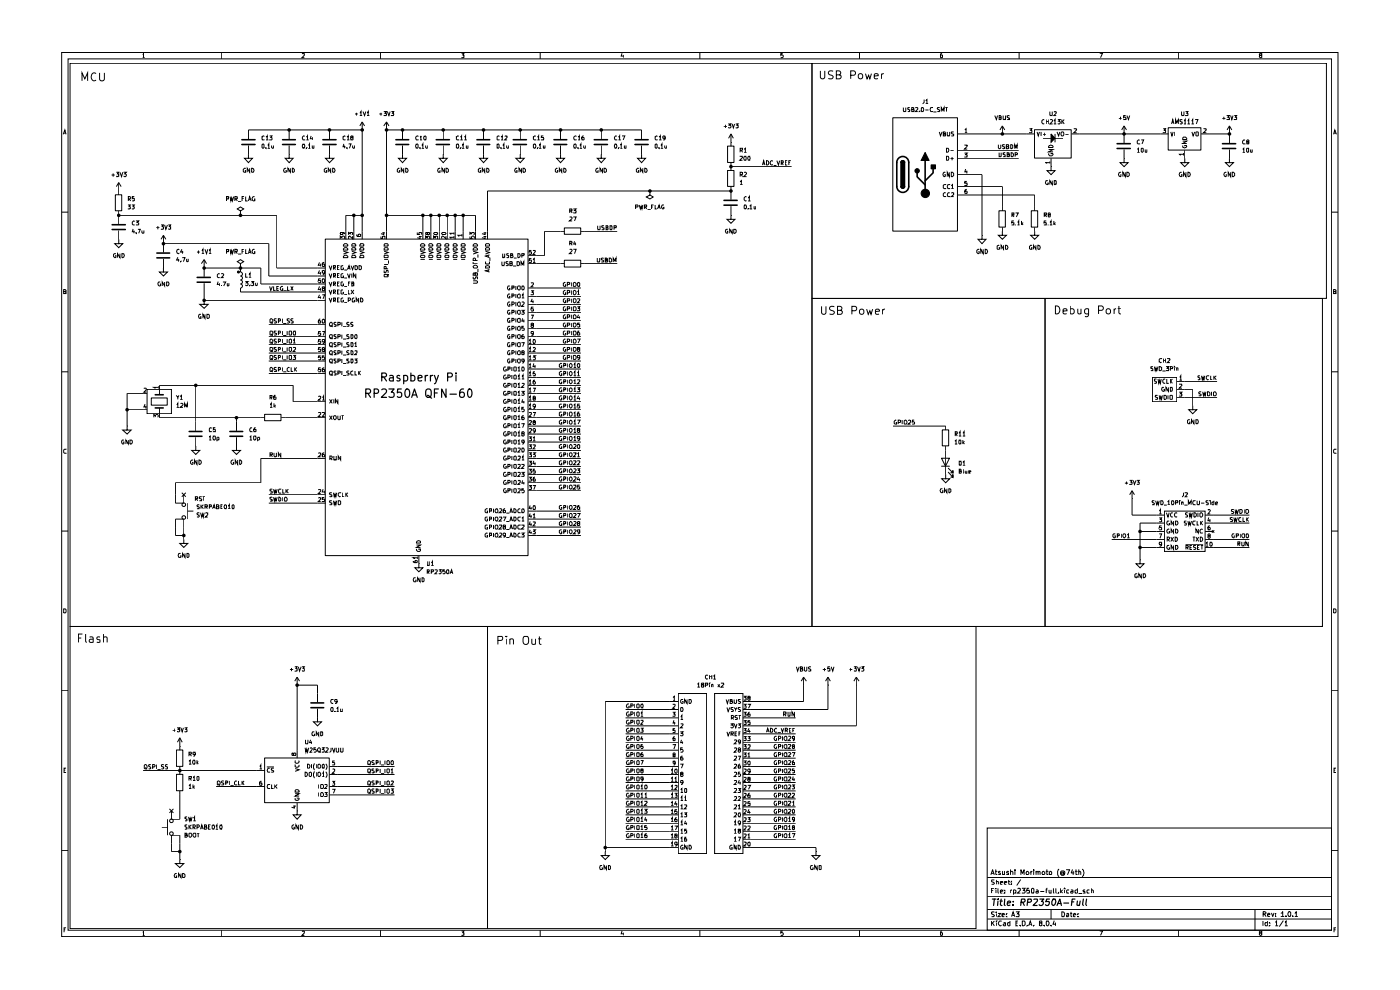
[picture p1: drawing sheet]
<svg xmlns="http://www.w3.org/2000/svg" width="297mm" height="210mm" viewBox="0 0 297 210" stroke-linecap="round" stroke-linejoin="round" font-family="sans-serif">
<g fill="none" stroke="#000" stroke-width=".21">
<path d="M13.1 11.1h270.7v187.6h-270.7zM14.4 12.5h268.1v184.8h-268.1zM14.9 13.4h157.4v119.5h-157.4zM17.4 17.1v-1.6l.6 1.2 .6-1.2v1.6M20.4 15.6a.77 .77 0 0 0-1 .3 .77 .77 0 0 0 .1 1 .52 .52 0 0 0 .9 .1M21.1 15.5v1.3l.4 .3h.3l.3-.3v-1.3M30.3 11.6l.1-.3v.9M30.3 12.2h.4M46.9 11.1v1.4M64.1 11.4h.5v.3l-.5 .5h.5M80.7 11.1v1.4M97.9 11.3h.5l-.2 .3 .2 .1v.5h-.5"/>
<path d="M114.6 11.1v1.4M132 11.3l-.2 .6h.5M132.2 11.6v.6M148.5 11.1v1.4M166.1 11.3h-.4v.4l.3-.1 .2 .5-.2 .1h-.3M172.3 13.4h109.1v49.9h-109.1zM174 15v1.4l.4 .3 .4-.1 .2-.2v-1.4M176.7 15.1l-.6-.1-.3 .2v.5l.8 .3 .1 .4-.3 .3-.7-.1M177.4 15.9l.8-.1 .2-.3-.1-.3-.3-.2h-.6v1.7h.7l.3-.1v-.5l-.4-.2M180.5 16l.8-.1 .2-.3-.1-.4-.3-.2h-.6v1.7M182.3 11.1v1.4M183.6 15.6l.3 1.1 .4-.7 .2 .7 .4-1.1"/>
<path d="M185.5 16.1l.8-.1-.1-.3-.5-.1-.2 .3v.7h.7M187 15.6v1.1M187.5 15.6l-.3 .1-.2 .3M199.9 11.3l-.4 .3v.6h.4v-.5l-.3-.1-.1 .2M216.2 11.1v1.4M233.3 11.3h.6l-.4 .9M250 11.1v1.4M267.3 11.7l-.1-.1 .1-.3 .4 .1v.2l-.4 .1-.1 .2 .1 .3h.4v-.4l-.2-.1M13.4 28.5l.4-.9 .2 .9M13.5 28.2h.4M23.7 37.1h.6M24 36.8v.7"/>
<path d="M24.7 36.5h.5l-.3 .4 .3 .1v.4h-.5M25.2 38.7l-.5 .9M25.2 38.7v2.7M25.2 38.7l.5 .9M25.4 36.5l.4 1 .2-1M26.2 36.5h.6l-.3 .4 .3 .1v.3l-.2 .2-.4-.1M52.1 35.8l-.2-.1-.3 .2v.5l.2 .1h.3v-.3h-.2M52.7 32.7v.9h.9l-.9 .9-.8-.9h.8M52.7 32.7h.1M52.7 30.9v1.8M53 35.7v.8l-.5-.8v.8M53.4 35.7a.49 .49 0 0 1 .4 .3 .49 .49 0 0 1-.1 .5h-.3z"/>
<path d="M55.6 30.7l.2-.2 .2 .2v.6l-.2 .2-.2-.2zM56.1 28.9l-.3-.1-.2 .2 .1 .7 .4-.1M56.4 31.4v.1M56.4 29.1l.3-.3v.9M56.4 29.7h.5M56.8 30.8l.2-.3v1M56.8 31.5h.5M57.2 28.8h.5l-.3 .4 .3 .1v.3h-.5M57.6 30.9v.4l.2 .2 .2-.1M58 30.9v.6M60.7 35.8a.43 .43 0 0 0-.5 .2 .43 .43 0 0 0 .1 .5h.5v-.3h-.2M61.3 32.7v.9h.9l-.9 .9-.8-.9h.8"/>
<path d="M61.3 32.7h.1M61.3 27.6v1.9M61.3 30.9v1.8M61.6 35.7v.8l-.5-.8v.8M62 35.7l.4 .2v.5l-.1 .1h-.3zM64.2 30.6l.2-.1a.54 .54 0 0 1 0 1l-.3-.4zM64.6 28.9a.42 .42 0 0 0-.5 .2 .42 .42 0 0 0 .2 .6l.3-.1M65 31.4v.1M65 29.1l.2-.3v.9M65 29.7h.5M65.4 30.8l.3-.3v1M65.4 31.5h.4"/>
<path d="M66 28.8l-.2 .6h.5M66.3 30.9v.5h.3M66.3 29.1v.6M66.6 30.9v.6M69.3 35.8l-.3-.1-.2 .2v.5l.2 .1h.3v-.3h-.2M69.9 32.7v.9h.9l-.9 .9-.9-.9h.9M69.9 32.7h.1M69.9 27.6v1.9M69.9 30.9v1.8M70.1 35.7v.8l-.5-.8v.8M70.6 35.7a.48 .48 0 0 1 .4 .3 .48 .48 0 0 1-.1 .5h-.3zM72.9 30.5l-.1 .6h.5"/>
<path d="M73.1 30.9v.6M73.3 28.9l-.3-.1-.2 .2v.5l.1 .2 .4-.1M73.6 31.4v.1M73.6 29.1l.3-.3v.9M73.6 29.7h.5M74 30.5h.5l-.4 1M74.6 29.2l-.2-.2 .2-.2 .3 .1-.1 .3-.4 .1 .1 .4 .4-.1v-.3l-.2-.1M74.8 30.9v.4l.2 .2 .2-.1M75.2 30.9v.6M75.3 24.2h.6M75.7 23.9v.6M76.3 23.9l.3-.2v.8"/>
<path d="M76.3 24.5h.5M76.8 27.6h.1M76.8 25.9v24.9M76.8 27.6h-24.1v1.9M76.8 25.9l-.5 .8M76.8 25.9l.5 .8M77 23.7l.3 .8 .3-.8M77.9 23.9l.2-.2v.8M77.9 24.5h.5M80.5 24.2h.6M80.8 23.9v.6M81.4 23.7h.6l-.3 .3h.2l.1 .2-.1 .3-.5-.1"/>
<path d="M82 27.6h.1M82 27.6h54.1v1.9M82 25.9v24.9M82 25.9l-.6 .8M82 25.9l.5 .8M82.2 23.7l.3 .8 .3-.8M83 23.7h.5l-.2 .3 .2 .2-.1 .3-.4-.1M84.7 35.8l-.2-.1-.2 .2v.5l.2 .1h.3v-.3h-.2M85.4 32.7v.9h.8l-.8 .9-.9-.9h.9M85.4 32.7h.1M85.4 27.6v1.9M85.4 30.9v1.8"/>
<path d="M85.6 35.7v.8l-.5-.8v.8M86.1 35.7a.49 .49 0 0 1 .4 .3 .49 .49 0 0 1-.1 .5h-.3zM88.3 30.6l.2-.1 .2 .2v.6l-.2 .2a.53 .53 0 0 1-.2-.9zM88.8 28.9a.44 .44 0 0 0-.6 .2 .44 .44 0 0 0 .2 .6l.4-.1M89.1 31.4v.1M89.1 29.1l.2-.3v.9M89.1 29.7h.4M89.5 30.8l.2-.3v1M89.5 31.5h.5M90 28.9l.2-.1 .2 .2-.1 .6a.39 .39 0 0 1-.4-.2 .39 .39 0 0 1 .1-.5zM90.3 30.9v.4l.2 .2 .1-.1M90.6 30.9v.6"/>
<path d="M93.3 35.8a.43 .43 0 0 0-.4 .2 .43 .43 0 0 0 .1 .5h.3v-.3M94 32.7v.9h.9l-.9 .9-.8-.9h.8M94 32.7h.1M94 27.6v1.9M94 30.9v1.8M94.3 35.7v.8l-.5-.8v.8M94.6 35.7h.3l.2 .2v.5l-.1 .1h-.4zM97 30.5a.48 .48 0 0 1 .3 .5 .48 .48 0 0 1-.3 .5l-.2-.2v-.6zM97.3 28.9l-.2-.1-.3 .2v.5l.2 .2 .3-.1M97.7 31.4v.1M97.7 29.1l.2-.3v.9M97.7 29.7h.5"/>
<path d="M98 30.8l.3-.3v1M98 31.5h.5M98.5 29.1l.3-.3v.9M98.5 29.7h.5M98.9 30.9v.5h.4M99.3 30.9v.6M102 35.8l-.3-.1-.2 .2v.5l.1 .1h.4v-.3h-.2M102.6 32.7v.9h.8l-.8 .9-.9-.9h.9M102.6 32.7h.1M102.6 27.6v1.9M102.6 30.9v1.8M102.8 35.7v.8l-.5-.8v.8"/>
<path d="M103.3 35.7a.49 .49 0 0 1 .4 .3 .49 .49 0 0 1-.1 .5h-.3zM105.5 30.6l.2-.1 .2 .2v.6l-.2 .2-.2-.1zM106 28.9l-.3-.1-.2 .2v.6h.5M106.3 31.4v.1M106.3 29.1l.3-.3v.9M106.3 29.7h.4M106.6 30.8l.3-.3v1M106.6 31.5h.5M107.1 28.9h.5v.3l-.5 .5h.5M107.5 30.9v.4l.2 .2 .2-.1M107.9 30.9v.6M109.7 35.8l-.1-.1a.48 .48 0 0 0-.4 .3 .48 .48 0 0 0 .1 .5h.4v-.3h-.2"/>
<path d="M110.4 32.7v.9h.8l-.8 .9-1-.9h1M110.4 32.7h.1M110.4 27.6v1.9M110.4 30.9v1.8M110.6 35.7v.8l-.5-.8v.8M111 35.7h.2l.3 .2v.5l-.2 .1h-.3zM113.3 30.5a.48 .48 0 0 1 .4 .5 .48 .48 0 0 1-.4 .5l-.1-.2v-.6zM113.7 28.9l-.3-.1-.2 .2v.5l.1 .2 .4-.1M114 31.4v.1M114 29.1l.3-.3v.9M114 29.7h.5M114.3 30.8l.3-.3v1"/>
<path d="M114.3 31.5h.6M115.3 30.9v.5h.3M115.3 28.8h-.4v.5l.4-.1v.5l-.4-.1M115.6 30.9v.6M118.2 35.8l-.1-.1-.3 .2v.5l.2 .1h.3v-.3h-.1M118.9 32.7v.9h.9l-.9 .9-.8-.9h.8M118.9 32.7h.1M118.9 27.6v1.9M118.9 30.9v1.8M119.2 35.7v.8l-.5-.8v.8M119.6 35.7a.49 .49 0 0 1 .4 .3 .49 .49 0 0 1-.1 .5h-.3zM121.8 30.6l.2-.1 .2 .2v.6l-.2 .2a.53 .53 0 0 1-.2-.9z"/>
<path d="M122.3 28.9a.44 .44 0 0 0-.6 .2 .44 .44 0 0 0 .2 .6l.4-.1M122.6 31.4v.1M122.6 29.1l.3-.3v.9M122.6 29.7h.5M123 30.8l.2-.3v1M123 31.5h.5M123.8 30.9v.4l.2 .2 .2-.1M123.8 28.8l-.3 .2-.1 .5 .1 .2 .4-.1-.1-.4h-.3l-.1 .1M124.2 30.9v.6M126.9 35.8a.43 .43 0 0 0-.5 .2 .43 .43 0 0 0 .1 .5h.4l-.1-.3M127.6 32.7v.9h.8l-.8 .9-.9-.9h.9M127.6 32.7h.1"/>
<path d="M127.6 27.6v1.9M127.6 30.9v1.8M127.8 35.7v.8l-.5-.8v.8M128.1 35.7h.3l.3 .2v.5l-.2 .1h-.4zM130.4 30.6l.1-.1a.48 .48 0 0 1 .4 .5 .48 .48 0 0 1-.4 .5l-.2-.4zM130.9 28.9a.42 .42 0 0 0-.5 .2 .42 .42 0 0 0 .1 .6l.4-.1M131.2 31.4v.1M131.2 29.1l.2-.3v.9M131.2 29.7h.5M131.6 30.8l.2-.3v1M131.6 31.5h.4M132 28.8h.5l-.3 .9"/>
<path d="M132.5 30.9v.5h.3M132.8 30.9v.6M135.5 35.8l-.2-.1-.3 .2v.5l.2 .1h.3v-.3h-.2M136.1 32.7v.9h.9l-.9 .9-.8-.9h.8M136.1 32.7h.1M136.1 30.9v1.8M136.4 35.7v.8l-.6-.8v.8M136.8 35.7a.49 .49 0 0 1 .4 .3 .49 .49 0 0 1-.1 .5h-.3zM139.2 30.5l.2 .2v.6l-.2 .2-.2-.2v-.6zM139.5 28.9l-.3-.1-.2 .2v.5l.2 .2 .3-.1M139.8 31.4v.1M139.8 29.1l.3-.3v.9"/>
<path d="M139.8 29.7h.5M140.2 30.8l.2-.3v1M140.2 31.5h.5M141 30.9v.4l.2 .2 .2-.1M141.1 29.2l-.1 .1h-.3l-.1-.3 .2-.2 .3 .1v.6l-.4 .2M141.4 30.9v.6M153.5 26.8h.7M153.9 26.5v.6M154.3 31h1.4v3.5h-1.4zM154.3 36.2h1.4v3.3h-1.4zM154.5 26.3h.6l-.4 .2 .4 .2v.3l-.2 .1h-.4M155.1 30.2h.1"/>
<path d="M155.1 28.4l-.5 .9M155.1 28.4v2.6M155.1 34.5v1.7M155.1 39.6v2.8M155.1 28.4l.5 .9M155.1 35.4h12.8M155.3 26.3l.3 .8 .2-.8M156.1 26.3h.5l-.3 .2 .3 .1v.5h-.5M157 33.2l.4-.1 .1 .3-.6 .6h.6M157 38.6l.3-.3v.9M157 31.9l.5-.1v-.3h-.5v.8M157 37h.5v-.4l-.5-.1v1"/>
<path d="M157 39.2h.5M157.3 31.9l.2 .4M157.3 37l.2 .5M157.9 33.2l.3-.1 .1 .2-.1 .6a.39 .39 0 0 1-.4-.2 .39 .39 0 0 1 .1-.5zM157.9 31.6l.2-.1v.8M157.9 36.6l.3-.1 .2 .3-.6 .7h.6M157.9 32.3h.5M158.7 33.2l.3-.1v.9l-.3-.1zM161.8 35l.2-.9 .3 .9M161.8 34.8h.4M162.6 34.1a.47 .47 0 0 1 .5 .4 .47 .47 0 0 1-.5 .5zM164 34.2a.42 .42 0 0 0-.6 .3 .42 .42 0 0 0 .6 .4"/>
<path d="M164.1 35.1h.6M164.8 34.1l.3 .9 .3-.9M165.7 34.6l.5-.1v-.3l-.5-.1v.9M165.9 34.6l.3 .4M166.6 34.5h.2M167 34.1h-.4v.9h.4M167.3 34.5h.3M167.8 34.1h-.5v.9M189.4 25h13.7v24h-13.7zM191.1 34.5h.8v5h-.8zM191.1 39.5l.3 .4 .5-.1v-.3M191.1 34.5l.3-.4 .5 .1v.3"/>
<path d="M191.6 22.8l.1 .9 .5-.1v-.8M193 22.8l-.4 .1v.3l.4 .1-.1 .4h-.3M193.4 23.2h.4v-.4h-.4v.9h.4l.1-.3-.2-.2M194.2 22.9h.5v.3l-.5 .5h.5M195.1 23.6v.1M195.5 22.8a.42 .42 0 0 1 .5 .4 .42 .42 0 0 1-.5 .5zM196 21.1v.6l-.3 .3M196.3 32.3l.8 1.7h-1.7zM196.3 23.3h.7M196.4 21.4l.2-.3v.9M196.4 22h.5M197.5 35h1v.8h-1z"/>
<path d="M197.8 22.9l-.3-.1-.2 .4 .2 .5 .3-.1M198 23.8h.7M199.3 28l.2 .8 .4-.8M199.3 22.8h-.4l-.1 .2 .5 .4v.3h-.5M199.7 23.7v-.9l.3 .6 .3-.6v.9M200.1 28.4l.4-.1v-.3h-.4v.8h.4l.1-.2-.2-.2M200.5 36.6v-.1a.43 .43 0 0 0-.5 .5 .43 .43 0 0 0 .5 .4v-.4h-.1M200.5 22.8h.5M200.6 39.2h-.3l-.2 .1v.5l.2 .2 .3-.1M200.8 31.5h.3a.48 .48 0 0 1 .2 .5 .48 .48 0 0 1-.5 .3zM200.8 33.1l.4 .1 .1 .5-.2 .3h-.3zM200.8 22.8v.9"/>
<path d="M201 28v.8h.4l.1-.1v-.7M201.4 36.5v1l-.4-1v1M201.5 39.2h-.4l-.1 .3 .1 .5 .4-.1M201.6 32h.7M201.6 33.7h.7M201.8 36.5h.3l.2 .3v.4l-.2 .3h-.3zM201.8 39.4l.3-.2v.8M202 33.3v.7M202.3 28h-.4l-.1 .2 .2 .2 .3 .1v.2l-.5 .1M203.2 28.4h16.3M203.2 31.9h12.9M203.2 33.6h12.9"/>
<path d="M203.2 37h5.1v12.9M203.2 39.6h9.4v5.1M204.6 32.5h.6l-.3 .3h.2l.1 .2-.1 .3-.5-.1M204.7 27.6l.2-.3v.9M204.7 30.9l.4-.1 .1 .1-.6 .7h.6M204.7 28.2h.5M204.9 35.9l-.2 .6h.5M205.1 38.5h-.4v.4l.4-.1 .1 .2-.1 .3-.4-.1M205.1 36.2v.6M211 24.5l.4 .9 .2-.9M211.8 30.7v.7l.2 .1 .3-.1v-.7M212 32.4v.8l.4-.1v-.7"/>
<path d="M212 24.9h.3l.1-.2-.2-.2h-.2v.9h.3l.1-.4-.2-.1M212.6 28.4h.1M212.6 26.7l-.5 .9M212.6 26.7v1.7M212.6 26.7l.6 .9M212.8 24.5l.1 .9 .4-.1v-.8M213.2 30.7h-.5l-.1 .2 .2 .2 .4 .1v.3h-.6M213.2 32.5h-.4v.2l.4 .2v.3h-.4M213.5 31.1h.3l.2-.2-.1-.2h-.4v.8h.5v-.3l-.2-.1M213.7 32.8l.4-.1v-.2l-.4-.1v.8h.4l.1-.2-.3-.2M214.2 24.6h-.5v.3l.5 .3-.1 .2h-.4M214.4 30.7l.4 .2v.5l-.2 .1h-.2z"/>
<path d="M214.5 32.4a.49 .49 0 0 1 .5 .3 .49 .49 0 0 1-.2 .5h-.3zM215.3 31.5v-.8l.2 .6 .3-.6v.8M215.4 32.8h.4l.1-.2-.2-.2h-.3v.8M218.4 27.3h.5l-.2 .3 .2 .1v.4h-.5M219.5 27.5h7.7v6h-7.7zM220 28l.3 .8 .2-.8M220.9 28v.8M221.3 29.3h4.2M221.3 28.5h.6M221.5 25.4h-.2l-.3 .2v.4l.3 .3 .2-.1M221.5 28.2v.6M222 25.4v.9"/>
<path d="M222 25.8h.4M222.3 38.3h-.3a.44 .44 0 0 0-.2 .6 .44 .44 0 0 0 .6 .2v-.3h-.2M222.4 25.4v.9M222.5 31.7h.9l-.9 .5h.9M222.5 31a.5 .5 0 0 1 .5-.2 .5 .5 0 0 1 .4 .5h-.9zM222.5 32.6v.2l.2 .3h.4l.3-.3-.1-.2h-.3v.1M222.7 34.5h-.9l.2 .2M222.7 23.7l.1 .8 .4-.1v-.7M222.7 34.2v.5M222.8 25.4h.3l.2 .2-.6 .7h.6M223 28.4l.8 .9-.8 .9zM223 35.4v.8h.8l-.8 .8-.9-.8h.9"/>
<path d="M223 35.4h.1M223 33.6v1.8M223.2 38.3v.9l-.5-.9v.9M223.6 25.6l.2-.2v.9M223.6 23.8h.5v.2l-.5 .5h.5M223.6 26.3h.5M223.6 38.3h.4l.1 .2v.5l-.3 .2h-.2zM223.8 28.4v1.8M224.2 28l.4 .8 .2-.8M224.4 25.4h.5l-.3 .3 .3 .2v.2l-.2 .2-.3-.1M225.3 28h.2l.2 .2-.2 .6h-.2l-.2-.2zM225.3 25.4v.9"/>
<path d="M225.4 25.8l.4 .5M225.8 25.4l-.5 .5M226 28.5h.7M227.3 28.4h20.6M227.9 27.4l.4-.1 .1 .3-.6 .6h.6M237.4 25.1h.6M237.7 24.8v.6M237.8 36.6a.4 .4 0 0 0-.5 .4 .4 .4 0 0 0 .5 .4l-.1-.4M238.5 33.6v.9h.8l-.8 .9-.9-.9h.9M238.5 33.6h.1M238.5 28.4h.1M238.5 26.7v3.7"/>
<path d="M238.5 31.7v1.9M238.5 26.7l-.5 .9M238.5 26.7l.5 .9M238.7 36.5v1l-.5-1v1M238.8 24.5h-.4v.4h.3l.2 .4h-.5M239.1 36.5h.2l.3 .3v.4l-.3 .3h-.2zM239.1 24.5l.3 .9 .3-.9M241.3 31.6l.2-.1v.8M241.3 32.3h.5M241.8 29.8l-.3-.1-.2 .2v.5l.1 .1 .4-.1M242.1 31.5h.4v.6l-.1 .2-.3-.2zM242.1 29.7h.5l-.3 .8"/>
<path d="M243 31.7v.5h.3M243.3 31.7v.6M246.8 27.3h.5l-.3 .3 .3 .1v.4h-.5M247.8 27.1h7v4.7h-7zM248.4 28l.2 .8 .3-.8M248.5 26.3l.3-.9 .2 .9M248.6 26h.4M249.2 28v.8M249.4 26.3v-.9l.2 .6 .4-.6v.9M250.7 36.6a.41 .41 0 0 0-.5 .5 .41 .41 0 0 0 .5 .3v-.4h-.1M250.7 23.7v.8l.5-.1v-.7M250.8 25.4h-.5v.3l.5 .3-.1 .3-.4-.1"/>
<path d="M250.9 30.9v.3a.43 .43 0 0 0 .5 .1 .43 .43 0 0 0 .3-.4h-.4v.1M250.9 29.9h.9l-.9 .5h.9M250.9 29.3l.2-.2h.4l.3 .2v.3h-.9zM251.1 32.7h-.9l.2 .3M251.1 32.5v.5M251.2 25.6l.2-.2v.9M251.2 26.3h.4M251.3 33.6v.9h.9l-.9 .9-.8-.9h.8M251.3 33.6h.1M251.3 31.9v1.7M251.5 23.7h.5l-.2 .3 .2 .1v.3h-.5M251.6 36.5v1l-.5-1v1"/>
<path d="M251.9 25.6l.3-.2v.9M251.9 26.3h.5M252 36.5a.47 .47 0 0 1 .5 .5 .47 .47 0 0 1-.5 .5zM252.8 25.6l.2-.2v.9M252.8 26.3h.5M252.9 28l.2 .8 .4-.8M253.5 25.4h.6l-.3 .9M253.8 28l.4 .1-.1 .7-.4-.1zM254.8 28.4h6M255.4 27.4l.4-.1 .1 .3-.6 .6h.6M259.3 25.1h.7M259.6 24.8v.6"/>
<path d="M260.1 36.6a.4 .4 0 0 0-.5 .4 .4 .4 0 0 0 .5 .4v-.4M260.2 24.5h.6l-.3 .4 .3 .1v.3h-.6M260.8 28.4h.1M260.8 33.6v.9h.9l-.9 .9-.8-.9h.8M260.8 33.6h.1M260.8 26.7v3.7M260.8 31.7v1.9M260.8 26.7l-.5 .9M260.8 26.7l.5 .9M261.1 24.5l.2 .9 .3-.9M261.1 36.5v1l-.5-1v1M261.4 36.5h.3l.2 .3v.4l-.2 .3h-.3z"/>
<path d="M261.8 24.5h.5l-.2 .4h.2v.4h-.5M263.6 31.6l.3-.1v.8M263.6 32.3h.5M264.1 29.8l-.2-.1-.3 .2v.5l.2 .1 .3-.1M264.5 31.5h.4v.7l-.2 .1-.2-.2zM264.6 30.1l-.1-.3 .3-.1 .2 .2-.5 .2v.4h.4l.1-.2-.2-.2M265.3 31.7v.5h.3M265.6 31.7v.6M282.9 28.5l.3-.9 .3 .9M283 28.2h.4M13.1 45h1.3M24.5 41.3h1.3v3.4h-1.3z"/>
<path d="M24.6 53.8h-.3l-.2 .2v.4l.2 .3 .3-.1v-.4h-.2M25.2 40.5h.1M25.2 50.8v.9h.8l-.8 .8-.9-.8h.9M25.2 50.8h.1M25.2 45.7h33.5v11.2h10.3M25.2 44.7v2.8M25.2 48.9v1.9M25.4 53.8v.9l-.5-.9v.9M25.9 53.8h.3a.48 .48 0 0 1 .1 .6 .48 .48 0 0 1-.4 .3zM27.1 43.5h.5l-.2 .3 .2 .1v.3h-.5M27.2 42.2h.4l.1-.3-.1-.2h-.4v.9M27.4 42.2l.3 .4"/>
<path d="M28 43.5h.5l-.3 .3h.2l.1 .4-.2 .1-.3-.1M28.2 48.6l-.1 .6h.5M28.4 48.9v.6M28.5 41.7h-.4v.4h.4v.4h-.4M28.6 46.9h-.3l-.2 .2v.4l.1 .2h.4M28.8 46.9h.6l-.3 .3 .3 .2v.2l-.6 .1M28.9 49.4v.1M29.3 48.6h.5l-.4 .9M30.1 48.9v.4l.2 .2 .2-.1M30.5 48.9v.6M33.1 48.3h.7M33.5 48v.6"/>
<path d="M34 59.8h-.3a.44 .44 0 0 0-.1 .6 .44 .44 0 0 0 .5 .2v-.4h-.2M34.2 47.7h.5l-.3 .4h.3v.5h-.5M34.7 51.7h.1M34.7 56.9v.8h.8l-.8 .8-.9-.8h.9M34.7 56.9h.1M34.7 51.7h22.3v6.8h12M34.7 49.9v3.7M34.7 54.9v2M34.7 49.9l-.5 .9M34.7 49.9l.5 .9M34.9 47.7l.3 .9 .3-.9M34.9 59.8v.9l-.5-.9v.9"/>
<path d="M35.4 59.8h.3a.48 .48 0 0 1 .1 .6 .48 .48 0 0 1-.4 .3zM35.7 47.7h.5l-.3 .4h.3v.5h-.5M37.7 54.6l-.2 .6h.6M37.9 54.9v.6M38.1 53a.42 .42 0 0 0-.6 .3 .42 .42 0 0 0 .6 .4M38.3 55.4v.1M38.6 52.9l-.3 .6h.6M38.7 54.7h.5l-.3 .8M38.7 53.2v.6M39.6 54.9v.5h.3M39.9 54.9v.6M41.8 53.5h.6"/>
<path d="M42.1 53.1v.7M42.8 53.1l.3-.2v.9M42.8 53.8h.5M43.3 56.9h.1M43.3 56.9h12v3.3h13.7M43.3 55.1l-.6 .8M43.3 55.1v3.6M43.3 55.1l.5 .8M43.5 52.9l.3 .9 .3-.9M44.3 53.1l.3-.2v.9M44.3 53.8h.5M46.3 59.7l-.2 .6h.5"/>
<path d="M46.6 58.1l-.2-.1-.3 .3v.4l.2 .2h.3M46.9 58.1l.4-.1 .2 .2-.6 .7h.6M47.3 59.8h.6l-.4 .9M48.1 42.2l.4-.1-.1-.4h-.3v.9M48.1 53.4l.4-.1-.1-.4h-.3v.9M48.8 41.7l.2 .9 .2-.6 .1 .6 .3-.9M48.8 52.9l.2 .9 .2-.7 .1 .7 .3-.9M49.8 42.2l.5-.1v-.3l-.5-.1v.9M49.8 53.4l.5-.1v-.3l-.5-.1v.9M50.1 42.2l.2 .4M50.1 53.4l.2 .4M50.5 57.5l.3 .2-.1 .2-.3-.2z"/>
<path d="M50.5 42.7h.7M50.5 53.9h.7M51 44.7l.7-.4-.7-.4-.7 .4 .7 .4v1M51 45.7h.1M51 55.9l.7-.4-.7-.4-.7 .4 .7 .4v1M51 56.9h.1M51 56.9v.8l.4 .3-.1 .5h-.3l.4 .3-.1 .5-.3 .1 .4 .3-.1 .5h-.3l.4 .3-.1 .5-.3 .1v.8h18M51.4 42.1h.3M51.4 53.3h.3M51.8 41.7h-.4v.9M51.8 52.9h-.4v.9M52 59.7h.6l-.3 .3 .3 .2v.2l-.1 .2-.5-.1"/>
<path d="M52.1 41.7v.9h.4M52.1 52.9v.9h.4M52.1 58v.8h.4M52.7 42.6l.3-.9 .3 .9M52.7 53.8l.3-.9 .3 .9M52.8 58.2l.2-.2v.8M52.8 42.4h.4M52.8 53.6h.4M52.8 58.8h.5M53.3 59.7h.5l-.2 .3 .2 .1v.4h-.5M54 41.8a.41 .41 0 0 0-.5 .4 .41 .41 0 0 0 .6 .3v-.3h-.2M54 53a.41 .41 0 0 0-.5 .4 .41 .41 0 0 0 .6 .3v-.3h-.2"/>
<path d="M54.2 60v.5h.4M54.6 60v.6M67.8 55.7l-.3 .6h.6M67.8 57.4l-.3 .6h.6M67.9 55.9v.6M67.9 57.7v.6M68 59.1h-.4l-.1 .5 .4-.1 .1 .4h-.5M68.5 59.1a.43 .43 0 0 1 .4 .4 .43 .43 0 0 1-.4 .5l-.1-.2zM68.8 55.7l-.4 .1v.6l.4 .1v-.5h-.3l-.1 .2M68.9 57.8l-.2 .2-.3-.1v-.5h.3l.2 .1-.2 .7-.2 .1M69 50.7h43v67.2h-43zM69.8 56.3l.3 .9 .3-.9"/>
<path d="M69.8 58l.3 .9 .3-.9M69.8 59.8l.3 .9 .3-.9M70.7 56.8h.4l.1-.4-.5-.1v.9M70.7 58.5h.5l-.1-.5h-.4v.9M70.9 56.8l.3 .4M70.9 58.5l.3 .4M71.6 56.8h.2M71.6 58.5h.2M72 56.3h-.4v.9h.4M72 58h-.4v.9h.4M72 59.8h-.4v.9h.4M72.2 50.7v-.6l.3 .3 .2-.3h.2l.2 .2-.1 .4"/>
<path d="M72.6 49.3l.2 .2-.1 .2h-.4v-.4h.6l.2 .4M72.8 56.4h-.5l.1 .8 .5-.1v-.2h-.2M72.8 58.1l-.2-.1-.3 .2 .1 .7h.5v-.4h-.2M72.8 59.8l-.5 .1v.6l.3 .2 .3-.1v-.4h-.2M72.9 53.3l.9 .3-.9 .3M72.9 52.8l.2-.3h.4l.3 .3v.2h-.9zM72.9 51.9l.2-.2h.4l.3 .2v.3h-.9zM73 57.3h.6M73 59h.6M73.1 54.1h.4l.3 .3v.3h-.9v-.3zM73.7 57.2l.3-.9 .3 .9M73.7 58l.3 .9 .3-.9"/>
<path d="M73.8 56.9h.4M74 49.8v-.5l.3 .3 .1-.3h.3v.5M74.3 59.8h-.4v.9M74.5 56.3l.3 .9 .3-.9M74.6 54.3l.2-.2h.5l.2 .6h-.9zM74.6 53.3l.9 .3-.9 .3M74.6 52.7l.2-.2h.5l.2 .5h-.9zM74.6 51.9l.2-.2h.5l.2 .5h-.9zM74.6 58v.9M74.8 50.1v.6l-.6-.6-.2 .1v.4M75.1 45.7v5.1M75.3 56.3l.5 .2v.5l-.1 .2h-.4z"/>
<path d="M75.5 58v.9l-.5-.9v.9M75.7 49.7l.2 .5h.5l.1-.5h-.5v.4l.2 .1M76.2 56.3l.5 .2v.5l-.2 .2h-.3zM76.3 53.3l.9 .3-.9 .3M76.5 54.1h.5l.2 .2v.4h-.9zM76.5 52.5h.5l.2 .2v.3h-.9zM76.5 51.7h.5l.2 .2v.3h-.9zM76.8 45.7h-3.4v5.1M80.8 50.2v.4h.4v-.4l.1-.1 .4 .1-.1 .4M81.1 49.4h.6M81.4 49.2v.5l-.6-.1M81.5 58.3l.8-.1v.4l-.7 .1z"/>
<path d="M81.5 57.4v.4l.2 .1 .2-.2 .1-.3h.3v.5M81.5 54.2l.8-.1v.5l-.7 .1zM81.5 53.3l.8 .3-.8 .3M81.5 52.7l.2-.2h.5l.1 .2v.3h-.8zM81.5 51.9l.2-.2h.5l.1 .2v.3h-.8zM81.5 55.1h.8M81.5 56.1h.8M81.9 57v-.4l-.3-.1-.1 .5h.8M82 45.7h18.9v5.1M82.4 58.1l-.2 .4M82.4 55.2v.7M88.5 49.3v.4h.4v-.4h.5v.4"/>
<path d="M88.9 50.2h.6M89.1 50.1v.5l-.6-.2M89.2 54.3l.2-.2h.6l.1 .4-.1 .2h-.6zM89.2 53.3l.9 .3-.9 .3M89.2 52.8l.3-.3h.4l.2 .3v.2h-.9zM89.2 51.9l.3-.2h.4l.2 .2v.3h-.9zM89.2 55.1h.9M89.7 45.7v5.1M90.3 50.7v-.6l.3 .3v-.2l.4-.1 .1 .2v.4M90.6 49.5l.1-.2h.4v.2v.2h-.4l-.1-.4-.3 .1 .1 .3 .2-.1M91 54.2l.7-.1 .1 .4-.1 .2h-.6zM91 53.3l.8 .3-.8 .3"/>
<path d="M91 52.7l.1-.2h.5l.2 .3v.2h-.8zM91 51.9l.1-.2h.5l.2 .2v.3h-.8zM91 55.1h.8M91.4 45.7v5.1M92 50.7v-.6l.3 .3v-.2h.5v.5M92 49.5l.2-.2h.5l.1 .1v.3h-.6zM92.7 53.3l.8 .3-.8 .3M92.7 55.1h.8M92.8 54.1h.6l.1 .5-.7 .1zM92.8 52.6l.5-.1 .2 .2v.3h-.8zM92.8 51.8l.5-.1 .2 .2v.3h-.8zM93.2 45.7v5.1"/>
<path d="M93.7 49.5l.2-.2h.5l.2 .3-.2 .1h-.5zM94.4 54.3l.1-.2h.6l.1 .5-.7 .1zM94.4 53.3l.8 .3-.8 .3M94.4 52.8l.2-.3h.4l.2 .2v.3h-.8zM94.4 51.9l.2-.2h.4l.2 .2v.3h-.8zM94.4 55.1h.8M94.6 50.1v.6l-.7-.6-.2 .2 .1 .3M94.9 45.7v5.1M96.1 54.2l.7-.1 .2 .4-.2 .2h-.6zM96.1 53.3l.9 .3-.9 .3M96.1 52.7l.2-.2h.4l.3 .3v.2h-.9zM96.1 55.1h.9"/>
<path d="M96.3 51.7h.4l.3 .2v.3h-.9v-.3zM96.3 50.3h-.8l.2 .3M96.3 49.5h-.8l.2 .2M96.3 49.3v.4M96.3 50.1v.5M96.6 45.7v5.1M97.8 54.2l.8-.1 .1 .5-.8 .1zM97.8 53.3l.9 .3-.9 .3M97.8 52.7l.2-.2h.5l.2 .2v.3h-.9zM97.8 51.9l.2-.2h.5l.2 .2v.3h-.9zM97.8 55.1h.9M98 49.9h-.8l.2 .3"/>
<path d="M98 49.7v.5M98.3 45.7v5.1M99.7 50.2v.4h.4l-.1-.3 .5-.2 .1 .2-.1 .3M99.7 49.8v-.5l.3 .3 .1-.3h.4v.5M100.4 59.6h.7l.2 .1-.2 .4h-.7M100.4 56.5a.49 .49 0 0 1 .5-.3 .49 .49 0 0 1 .4 .5l-.2 .2h-.6zM100.4 53.3l.9 .3-.9 .3M100.4 52.8l.2-.3h.5l.2 .3v.2h-.9zM100.4 51.9l.2-.2h.5l.2 .2v.3h-.9zM100.4 55.6v.4M100.4 55.8h.9M100.5 58.7l-.1 .4 .1 .1 .3-.1 .2-.4h.2v.5"/>
<path d="M100.8 58l.1-.1h.3l.1 .1v.4h-.9v-.4l.1-.1 .3 .1v.4M100.9 55.2v-.3l-.4-.2-.1 .2v.3h.9M101.4 54v.7M101.4 57v.7M102.6 50.2h.6M102.6 49.4h.6M102.9 50.1v.5l-.7-.2M102.9 49.2v.5l-.7-.1M103 56.5l.3-.2 .5 .1v.5h-.8zM103 53.3l.8 .3-.8 .3M103 52.7l.2-.2h.5l.1 .2v.3h-.8zM103 51.9l.2-.2h.5l.1 .2v.3h-.8z"/>
<path d="M103.1 55.5l-.1 .4 .2 .1 .6-.1v-.4M103.6 54.1v.5M103.6 57.2v.4M103.8 57.2l-.8 .2 .8 .3M103.8 54.1l-.8 .2 .8 .4M103.9 54.7v.6M106.5 55.5l.1 .8h.3l.1-.8M106.6 53.8l.1 .9 .4-.1v-.8M107.8 55.5h-.4l-.1 .2 .2 .2 .3 .1v.3h-.5M107.9 53.8l-.4 .1 .1 .2 .3 .1v.4h-.4M108.2 55.9h.3l.2-.1-.1-.3h-.4v.8h.5v-.3l-.2-.1M108.3 54.1h.4l.1-.2-.5-.1v.9h.4l.1-.4-.2-.2"/>
<path d="M108.8 56.4h.7M109 54.7h.6M109.7 55.5h.3l.2 .2v.5l-.2 .1h-.3zM109.9 53.8h.3a.48 .48 0 0 1 .1 .6 .48 .48 0 0 1-.4 .3zM110.5 56.3v-.8l.4 .6 .2-.6v.8M110.7 54.2h.3l.2-.3-.5-.1v.9M112.1 55.9h7.7M112.7 54.8h-.4l-.1 .4h.5v.4h-.5M112.7 53.1h-.4l-.1 .4h.5v.4h-.5M113.1 55.1l.2-.3v.9M113.1 53.2l.4-.1 .1 .2-.5 .7h.5M113.1 55.7h.5"/>
<path d="M119.7 48.3h3.5v1.4h-3.5zM119.7 55.2h3.5v1.4h-3.5zM119.8 49.1h-4.3v5.1h-3.4M119.9 60l-.1-.1-.3 .2v.5l.2 .2 .3-.1v-.3h-.2M120.9 46.1l.3-.1 .2 .3-.6 .6h.6M120.9 53l.3-.1 .2 .2-.6 .7h.6M120.9 44.7h.4v-.4h-.4v.9M120.9 51.6h.4l.1-.2-.2-.2h-.3v.8M121.1 44.7l.3 .5M121.1 51.6l.3 .4M121.2 59.9v.9M121.6 46h.6l-.3 .9"/>
<path d="M121.6 52.9h.6l-.3 .9M121.6 44.3h.6l-.3 .4h.2v.5l-.5-.1M121.8 59.9l.4 .3-.2 .6-.4-.1v-.6zM121.9 51.2l-.2 .6h.5M122.1 51.4v.6M122.6 60l.2-.1 .2 .2-.1 .6a.39 .39 0 0 1-.4-.2 .39 .39 0 0 1 .1-.5zM123.2 49.1h7.7M123.2 55.9h7.7M126.7 54.7l.1 .9h.3l.1-.2v-.7M126.8 47.9l.1 .8 .4-.1v-.7M128.1 54.8h-.5v.3l.5 .2-.1 .3h-.4M128.1 47.9h-.4l-.1 .2 .2 .2 .3 .1v.2l-.5 .1"/>
<path d="M128.4 55.2l.4-.1v-.3l-.4-.1v.9h.4l.1-.3-.2-.1M128.6 48.3l.4-.2-.1-.2h-.3v.8l.4-.1v-.2l-.2-.1M129.2 54.7h.3l.3 .3v.4l-.2 .2h-.4zM129.4 47.9h.4v.2v.6h-.4zM130.1 55.6v-.9l.3 .6 .3-.6v.9M130.3 48.3h.4v-.4h-.4v.8M134.8 43.9h.5v-.3l-.5-.1v.8M135.6 43.5l.2 .8 .2-.6 .2 .6 .2-.8M136.7 43.9h.4v-.4h-.4v.8M136.9 43.9l.3 .4M137.4 44.4h.7M137.9 40.5v.9l.7 .4-.7 .4-.8-.4 .8-.4"/>
<path d="M137.9 40.5h.1M138.2 43.9h.3M138.6 43.5h-.4v.8M139 43.5v.8h.3M139.5 44.3l.3-.8 .3 .8M139.6 44.1h.4M140.8 43.5h-.3a.42 .42 0 0 0-.2 .5 .42 .42 0 0 0 .5 .2v-.2h-.1M154.4 48.6h-.3a.43 .43 0 0 0-.2 .6 .43 .43 0 0 0 .5 .2v-.3h-.2M155.1 45.7v.8h.8l-.8 .9-.9-.9h.9M155.1 45.7h.1M155.1 43.7v2M155.1 40.5h-51.7v10.3"/>
<path d="M155.3 48.6v.9l-.5-.9v.9M155.7 48.6h.3l.2 .2v.4l-.3 .3h-.2zM157.9 43.5a.43 .43 0 0 1 .5 .4 .43 .43 0 0 1-.4 .4l-.1-.1zM158.4 41.8l-.3-.1-.2 .3v.4l.2 .2 .3-.1M158.7 44.2v.1M158.7 42l.3-.3v.9M158.7 42.6h.5M159 43.7l.3-.2v.8M159 44.3h.6M160 43.7v.5h.3M160.3 43.7v.6M200.6 40.9h-.2l-.3 .2v.4l.2 .2 .3-.1"/>
<path d="M201.5 40.9a.43 .43 0 0 0-.5 .3 .43 .43 0 0 0 .1 .5l.4-.1M201.8 40.9h.5v.4l-.5 .4h.5M201.8 40h.5M203.2 41.4h16.3v3.3M205.1 40.2l-.4 .2v.5l.4 .1 .1-.3-.2-.2-.3 .2M207.7 53l-.2-.1-.3 .2v.5l.3 .2 .2-.1v-.3h-.1M208.3 49.9v.9h.9l-.9 .9-.8-.9h.8M208.3 49.9h.1M208.6 52.9v.9l-.5-.9v.9M209 52.9a.47 .47 0 0 1 .5 .4 .47 .47 0 0 1-.5 .5zM211.9 44.7h1.4v3.5h-1.4zM212 52.1l-.2-.1-.3 .2v.6l.5 .1v-.4h-.1"/>
<path d="M212.6 49.1v.8h.9l-.9 .9-.8-.9h.8M212.6 49.1h.1M212.6 48.2v.9M212.9 52v.9l-.5-.9v.9M213.3 52a.49 .49 0 0 1 .5 .3 .49 .49 0 0 1-.1 .6h-.4zM214.7 45.6h.4v-.4h-.4v.8M214.8 45.6l.3 .4M215.1 46.9h-.4l-.1 .4h.5v.4h-.5M215.4 47.7h.1M215.4 45.2h.6l-.4 .8M215.9 47.1l.2-.2v.8M215.9 47.7h.4"/>
<path d="M216.7 46.9v.8M216.8 47.5l.2 .2M217 47.2l-.3 .3M218.8 44.7h1.3v3.5h-1.3zM218.9 52.1l-.2-.1-.3 .3v.4l.2 .2h.3v-.4h-.2M219.5 49.1v.8h.8l-.8 .9-.8-.9h.8M219.5 49.1h.1M219.5 48.2v.9M219.8 52v.9l-.6-.9v.9M220.2 52a.49 .49 0 0 1 .4 .3 .49 .49 0 0 1-.1 .6h-.3zM221.5 45.6h.5v-.4h-.5v.8M221.7 45.6l.3 .4"/>
<path d="M222 46.9h-.5l-.1 .4h.6v.4h-.6M222.4 47.7h.1M222.5 45.5l-.1-.2 .3-.1 .1 .2-.4 .2 .1 .4 .3-.1v-.3l-.2-.1M222.7 47.1l.3-.2v.8M222.7 47.7h.5M223.6 46.9v.8M223.6 47.5l.3 .2M223.9 47.2l-.3 .3M282.5 45h1.3M13.1 78.9h1.3M13.5 61.9h.4l.1-.3-.2-.2h-.3v.9h.5v-.4h-.2M42.6 66.7l-.4 .1-.1 .4 .2 .3h.3v-.3h-.1"/>
<path d="M43.3 63.7v.9h.9l-.9 .8-.9-.8h.9M43.3 63.7h.1M43.3 63.7h25.7M43.3 60.1v3.6M43.5 66.7v.8l-.4-.8v.8M43.9 66.7h.3l.2 .1v.6l-.2 .1h-.3zM46.5 60.1v.6M46.9 60.6v.1M48.2 60.1v.5h.4M48.6 60.1v.6M53 60.5v.1M57 73.1h12"/>
<path d="M57 74.9h12M57 76.6h12M57 79.2h12M57 71.4h12M57 68.9h12M57.2 60.8l.2 .8 .4-.8M57.3 78.1l.1-.2a.42 .42 0 0 1 .5 .5 .42 .42 0 0 1-.5 .4l-.1-.1zM57.3 70.3h.5l.1 .5-.2 .3-.4-.1zM57.3 72.1l.1-.2a.42 .42 0 0 1 .5 .4 .42 .42 0 0 1-.5 .5l-.1-.1zM57.3 73.8h.5a.47 .47 0 0 1-.4 .8l-.1-.2zM57.3 75.5h.5l.1 .5-.2 .2h-.4zM57.4 78.6l.5 .3"/>
<path d="M57.4 70.9l.5 .3M57.4 72.6l.5 .3M57.4 74.3l.5 .3M57.4 76.1l.5 .2M57.4 68.3l.5 .3M57.4 67.6a.47 .47 0 0 1 .5 .5 .47 .47 0 0 1-.5 .4l-.1-.1v-.6zM58 60.8v.8h.5M58.6 78l-.3-.1-.2 .2 .1 .3 .4 .1v.3h-.5M58.6 70.2h-.4l-.1 .2 .2 .3h.3v.3l-.5 .1M58.6 72l-.3-.1-.2 .2 .1 .2 .4 .2v.2l-.5 .1M58.6 73.7l-.5 .1 .1 .2 .4 .2v.3h-.5M58.6 75.4h-.4l-.1 .2 .2 .2 .3 .1v.3h-.5"/>
<path d="M58.6 67.7l-.3-.1-.2 .2 .1 .2 .4 .2v.3h-.5M58.7 61.2h.4M59.1 78.4h.4v-.4l-.4-.1v.9M59.1 70.7h.3l.1-.4-.4-.1v.9M59.1 72.4l.4-.1v-.3l-.4-.1v.9M59.1 74.1l.4-.1v-.2l-.4-.1v.9M59.1 75.8h.3l.1-.3-.4-.1v.8M59.1 68.1l.4-.1v-.3l-.4-.1v.9M59.1 60.8h-.4v.8h.4M59.9 67.6v.9M59.9 70.2v.9M59.9 71.9v.9"/>
<path d="M59.9 73.7v.9M59.9 75.4v.8M59.9 77.9v.9M60 60.8h-.3l-.2 .2v.4l.1 .2h.4v-.3h-.2M60.1 78.9h.7M60.1 72.9h.7M60.1 76.3h.7M60.1 71.2h.7M60.1 74.6h.7M60.1 68.6h.7M60.2 61.7h.6M60.9 70.2v.9"/>
<path d="M60.9 71.9v.9M60.9 73.7v.9M60.9 75.4v.8M61 60.8v.8h.4M61.3 70.3h.6l-.1 .8-.5-.1zM61.3 73.8h.6v.6l-.2 .2-.4-.2zM61.3 75.5h.6l-.1 .7h-.5zM61.4 78l-.2-.1-.3 .3v.4l.2 .2h.3M61.4 67.7h-.5v.2l.5 .4-.1 .2h-.4M61.5 71.9l.4 .2-.1 .7-.5-.1v-.6zM61.7 60.8l.5 .8M61.8 77.9v.9h.4"/>
<path d="M62.2 72.2l.2-.3v.9M62.2 73.8h.5v.2l-.5 .6h.5M62.2 75.4h.5l-.3 .3 .3 .1v.4h-.5M62.2 67.7l-.3-.1-.2 .2 .1 .2 .4 .2v.3h-.5M62.2 72.8h.5M62.2 60.8l-.5 .8M62.3 70.3l.3-.1 .1 .2-.1 .6a.39 .39 0 0 1-.4-.2 .39 .39 0 0 1 .1-.5zM62.5 77.9v.9M62.6 78.4l.4 .4M63 77.9l-.5 .5M67.8 62.5l-.3 .6h.6M67.8 60.8l-.3 .6h.6"/>
<path d="M67.9 67.7l-.2 .1-.2 .6 .1 .1h.4v-.4l-.1-.1-.4 .2M67.9 61.1v.6M67.9 62.9v.5M68 75.5h-.4l-.1 .3h.5v.4h-.5M68 78h-.4l-.1 .4h.4l.1 .4h-.5M68 70.3h-.4l-.1 .4h.4l.1 .4h-.5M68 73.7h-.4l-.1 .4h.5v.4h-.5M68 72h-.4l-.1 .4 .4-.1 .1 .5h-.5M68.4 62.5h.5l-.4 .9M68.4 70.3h.5l-.4 .9M68.5 61.2l-.1-.3 .4-.1v.4l-.4 .1 .1 .4h.3l.1-.2-.2-.3M68.5 74.1l-.1-.1v-.2l.3-.1 .2 .3-.5 .2 .1 .4 .4-.1-.2-.4"/>
<path d="M68.5 67.7a.43 .43 0 0 1 .4 .5 .43 .43 0 0 1-.4 .3l-.1-.6zM68.8 75.5h-.4v.3l.3-.1 .2 .5-.2 .1-.3-.1M68.8 78l-.4 .2v.6l.4 .1v-.5h-.3l-.1 .1M68.9 72.3l-.1 .2h-.3l-.1-.4 .4-.1 .1 .2-.2 .7h-.2M69.8 63.2l.3 .9 .3-.9M69.8 61.5l.3 .9 .3-.9M70 76.2h.5v.6l-.2 .2a.47 .47 0 0 1-.4-.3 .47 .47 0 0 1 .1-.5zM70 78.8h.5l-.1 .7h-.4zM70 71.1h.5v.6l-.2 .1a.47 .47 0 0 1-.4-.2 .47 .47 0 0 1 .1-.5zM70 72.8h.5l-.1 .7h-.4zM70 68.5l.1-.1 .4 .1-.1 .7-.4-.1zM70.1 76.8l.5 .3"/>
<path d="M70.1 79.4l.5 .2M70.1 71.6l.5 .3M70.1 75.1l.5 .2M70.1 73.4l.5 .2M70.1 69l.5 .3M70.1 74.4l.4 .2v.5h-.5a.52 .52 0 0 1 .1-.7zM70.7 63.7l.5-.1-.1-.4h-.4v.9M70.7 61.9h.4l.1-.3-.5-.1v.9M70.7 60.2h.5l-.1-.4h-.4v.9M70.9 63.7l.3 .4M70.9 61.9l.3 .5M70.9 60.2l.3 .5"/>
<path d="M71.3 76.2h-.4l-.1 .1 .4 .3 .1 .2-.1 .2-.4-.1M71.3 78.8l-.3-.1-.2 .2 .5 .4-.1 .2h-.4M71.3 71h-.4l-.1 .2 .4 .2 .1 .3-.1 .1h-.4M71.3 74.5l-.3-.1-.2 .2 .1 .2 .4 .3-.1 .1h-.4M71.3 72.7h-.4l-.1 .2 .5 .4-.1 .2h-.4M71.3 68.5l-.3-.1-.2 .1 .1 .3 .4 .2-.1 .2h-.4M71.6 63.6h.2M71.6 61.9h.2M71.6 60.2h.2M71.7 76.6l.5-.1v-.3h-.5v.8M71.7 79.1h.4l.1-.3-.5-.1v.8M71.7 71.4l.5-.1v-.2l-.5-.1v.8"/>
<path d="M71.7 74.9l.5-.1v-.3l-.5-.1v.8M71.7 73.1h.4l.1-.3-.5-.1v.8M71.7 68.9l.5-.1v-.3l-.5-.1v.8M72 63.2h-.4v.9h.4M72 61.5h-.4v.9h.4M72.5 68.4v.8M72.5 71v.8M72.5 72.7v.8M72.5 74.4v.8M72.5 76.2v.8M72.5 78.7v.8M72.8 63.3l-.2-.1-.3 .2v.6l.5 .1 .1-.4h-.2"/>
<path d="M72.8 61.5l-.5 .1v.7l.5 .1 .1-.4h-.2M72.8 77.1h.7M72.8 79.6h.7M72.8 71.9h.7M72.8 75.3h.7M72.8 73.6h.7M72.8 69.3h.7M73 64.1h.6M73 62.4h.6M73 60.8h.6M73.9 63.7h.3l.2-.2-.2-.3h-.3v.9M73.9 61.5v.9h.4"/>
<path d="M73.9 60.2h.2M74 76.2h-.4l-.1 .1 .5 .4v.2h-.5M74 78.8l-.3-.1-.2 .2 .2 .2 .3 .1v.3h-.5M74 71h-.4l-.1 .2 .5 .3v.3h-.5M74 74.5l-.3-.1-.2 .2 .1 .2 .4 .2v.2h-.5M74 72.7h-.4l-.1 .2 .2 .2 .3 .1v.3h-.5M74 68.5l-.3-.1-.2 .1 .1 .3 .4 .1v.3h-.5M74.5 76.2h.3l.1 .1v.5l-.3 .2h-.1zM74.5 71h.3l.1 .2v.4l-.3 .2h-.1zM74.5 74.4l.4 .2-.1 .6h-.3zM74.5 72.7h.3l.1 .2-.1 .6h-.3zM74.5 61.5l.6 .9"/>
<path d="M74.6 60.2h.4v-.4h-.4v.9l.5-.1v-.4h-.2M74.9 78.8l-.1-.1a.47 .47 0 0 0-.4 .3 .47 .47 0 0 0 .2 .5h.3M74.9 68.5l-.3-.1-.2 .1 .1 .3 .4 .2-.1 .2h-.4M75.1 61.5l-.6 .9M75.1 63.3l-.1-.1-.3 .3 .1 .6 .4-.1v-.3h-.1M75.2 76.2h.5l-.2 .2 .2 .1v.4h-.5M75.2 74.5h.5v.3l-.5 .4h.5M75.2 72.9l.3-.2v.8M75.2 73.5h.5M75.3 78.7v.8h.4M75.3 71.1l.4-.1v.2v.5l-.1 .1a.48 .48 0 0 1-.3-.7zM76 78.7v.8"/>
<path d="M76.1 63.2v.9l-.5-.9v.9M76.1 79l.4 .5M76.5 63.2a.49 .49 0 0 1 .4 .3 .49 .49 0 0 1-.1 .6h-.3zM76.5 78.7l-.5 .5M107.3 77.9h-.3l-.2 .3 .2 .5 .4-.1v-.2h-.2M107.3 79.6a.43 .43 0 0 0-.5 .3 .43 .43 0 0 0 .2 .5l.4-.1v-.2h-.2M107.7 78.3h.5v-.4h-.5v.8M108.2 72.7l-.5 .1v.4l.1 .3h.4v-.3h-.2M108.2 74.5l-.1-.1a.48 .48 0 0 0-.4 .3 .48 .48 0 0 0 .1 .5h.4v-.3h-.2M108.2 76.2h-.4a.43 .43 0 0 0-.1 .5 .43 .43 0 0 0 .5 .2v-.3h-.2M108.2 60.7h-.4a.42 .42 0 0 0-.1 .5 .42 .42 0 0 0 .5 .2v-.2h-.2M108.2 62.4h-.1a.47 .47 0 0 0-.4 .3 .47 .47 0 0 0 .1 .5h.4v-.3h-.2"/>
<path d="M108.2 64.1h-.1a.43 .43 0 0 0-.4 .4 .43 .43 0 0 0 .5 .4v-.3h-.2M108.2 65.8h-.4a.42 .42 0 0 0-.1 .6 .42 .42 0 0 0 .5 .2v-.3h-.2M108.2 67.6l-.1-.1a.47 .47 0 0 0-.4 .4 .47 .47 0 0 0 .1 .5h.4v-.4h-.2M108.2 69.3l-.1-.1a.48 .48 0 0 0-.4 .4 .48 .48 0 0 0 .1 .5h.4v-.4h-.2M108.2 71h-.4a.43 .43 0 0 0-.1 .5 .43 .43 0 0 0 .5 .3v-.4h-.2M108.6 73.1h.4v-.4h-.4v.8M108.6 74.9h.3l.2-.2-.2-.3h-.3v.8M108.6 76.6h.3l.2-.2-.1-.2h-.4v.8M108.6 61.1h.4v-.4h-.4v.8M108.6 62.8h.4l.1-.3-.2-.1h-.3v.8M108.6 64.6h.3l.2-.4-.2-.1h-.3v.9M108.6 66.3h.4v-.5h-.4v.9"/>
<path d="M108.6 67.9h.4l.1-.2-.2-.2h-.3v.9M108.6 69.7h.3l.2-.1-.2-.4h-.3v.9M108.6 71.4h.3l.2-.2-.1-.2h-.4v.8M108.6 77.9v.8M108.6 79.5v.9M109 77.9h.5l-.1 .8-.4-.1zM109.2 79.5l.3 .2-.1 .7-.4-.1v-.6zM109.4 60.7v.8M109.4 62.4v.8M109.4 64.1v.9M109.4 65.8v.9M109.4 67.5v.9"/>
<path d="M109.4 69.2v.9M109.4 71v.8M109.4 72.7v.8M109.4 74.4v.8M109.4 76.2v.8M109.9 72.8h.5l-.1 .7h-.4zM109.9 76.2h.5v.6l-.2 .2a.47 .47 0 0 1-.4-.3 .47 .47 0 0 1 .1-.5zM109.9 78.1l.2-.2v.8M109.9 79.8l.2-.3v.9M109.9 65.9h.5v.6l-.2 .2a.47 .47 0 0 1-.4-.3 .47 .47 0 0 1 .1-.5zM109.9 67.6h.5l-.1 .8-.4-.1zM109.9 71.1h.5v.6l-.2 .1a.47 .47 0 0 1-.4-.2 .47 .47 0 0 1 .1-.5z"/>
<path d="M109.9 78.7h.5M109.9 60.7l.5 .1v.5l-.2 .2-.4-.2zM110 74.4l.4 .2v.5h-.5a.52 .52 0 0 1 .1-.7zM110 62.4l.4 .1-.1 .7h-.4l-.1-.2v-.4zM110 64.1l.4 .1v.6l-.2 .2a.49 .49 0 0 1-.4-.4 .49 .49 0 0 1 .2-.5zM110 69.2l.4 .2v.6h-.5a.52 .52 0 0 1 .1-.8zM110.6 72.7h.6l-.3 .8M110.6 65.8h.6l-.3 .4h.2l.1 .3-.2 .2-.4-.1M110.7 79.8l.3-.3v.9M110.7 62.6l.3-.2v.8M110.7 64.1h.3l.2 .2-.6 .7h.6M110.7 63.2h.5"/>
<path d="M110.8 77.9a.42 .42 0 0 1 .4 .4 .42 .42 0 0 1-.4 .4zM110.8 60.7a.43 .43 0 0 1 .4 .4 .43 .43 0 0 1-.3 .4l-.2-.2zM110.9 74.8l-.2-.1v-.2l.3-.1 .2 .2-.5 .3 .1 .3h.3l.1-.2-.2-.2M110.9 67.5l-.2 .6h.5M111.1 69.2h-.4v.4h.3l.2 .4-.5 .1M111.1 71l-.4 .2v.6h.3l.2-.4h-.5M111.1 67.8v.6M111.2 76.5l-.2 .2-.3-.1v-.4h.4l.1 .1-.2 .6-.2 .1M112.1 73.1h11.1M112.1 74.9h11.1M112.1 76.6h11.1M112.1 78.3h11.1"/>
<path d="M112.1 61.1h11.1M112.1 62.9h11.1M112.1 64.6h11.1M112.1 66.3h11.1M112.1 71.4h11.1M112.1 68h11.1M112.1 69.7h11.1M112.2 72.3l.3-.3v.9M112.2 74l.3-.3v.9M112.2 75.7l.3-.2v.8M112.2 77.4l.3-.2v.8M112.2 79.1l.3-.2v.8"/>
<path d="M112.2 79.7h.5M112.2 72.9h.5M112.2 74.6h.5M112.2 76.3h.5M112.2 78h.5M112.7 60.1h.5v.2l-.5 .5h.5M112.7 61.7h.5l-.3 .3 .3 .1v.3h-.5M112.7 66.8h.5l-.4 .9M112.8 69l-.1-.3 .1-.2 .4 .1v.3l-.5 .1v.1l.1 .4 .4-.1v-.4h-.2M112.9 63.4l-.2 .6h.5M113.1 73.8l.3-.1 .2 .2-.5 .7h.5M113.1 75.5h.5l-.4 .2 .4 .2v.3l-.2 .1-.3-.1"/>
<path d="M113.1 63.7v.6M113.2 72a.42 .42 0 0 1 .4 .4 .42 .42 0 0 1-.4 .5zM113.2 65.2h-.5v.4l.4-.1 .1 .4h-.5M113.2 70.7l-.4 .1-.1-.1v-.4l.5 .1-.1 .7-.4 .1M113.2 77.1l-.1 .7h.5M113.5 78.9h-.3l-.1 .4 .3-.1 .2 .2-.1 .3-.4-.1M113.5 77.4v.6M119.2 77.2l-.3-.1-.2 .2v.5l.1 .1h.4v-.3h-.2M119.2 78.9l-.3-.1-.2 .2v.5l.2 .2 .3-.1v-.3h-.2M119.6 77.5h.4v-.3l-.4-.1v.8M119.6 79.3l.4-.1v-.3l-.4-.1v.9M119.9 61.7l-.1-.1-.3 .3v.4l.3 .2 .2-.1v-.3h-.2"/>
<path d="M119.9 65.1l-.4 .1v.5l.2 .2 .3-.1v-.2h-.2M119.9 63.4l-.4 .1v.5l.3 .2 .2-.1v-.3h-.2M119.9 73.7l-.4 .2v.4l.3 .3 .2-.1v-.4h-.2M119.9 68.5l-.4 .2v.4l.3 .3 .2-.1v-.3h-.2M119.9 75.4l-.4 .2v.5l.2 .1h.3v-.3h-.2M119.9 70.2l-.4 .2v.5l.2 .2 .3-.1v-.3h-.2M119.9 72l-.1-.1-.3 .3v.4l.2 .2 .3-.1v-.3h-.2M119.9 66.8h-.1l-.3 .2v.4l.2 .2 .3-.1v-.2h-.2M120.4 62.1l.5-.1v-.3l-.5-.1v.9M120.4 65.5h.4l.1-.3-.5-.1v.8M120.4 63.8h.4l.1-.3-.5-.1v.8M120.4 74.1l.5-.1v-.2l-.5-.1v.9"/>
<path d="M120.4 69l.5-.1v-.3l-.5-.1v.9M120.4 60.3h.4l.1-.3-.5-.1v.9M120.4 75.8h.4l.1-.3-.5-.1v.8M120.4 70.7h.4l.1-.4-.5-.1v.9M120.4 72.4l.5-.1v-.3l-.5-.1v.9M120.4 67.3l.5-.1v-.4h-.5v.8M120.4 77.1v.8M120.4 78.8v.9M121 77.1h.1a.52 .52 0 0 1 .1 .8h-.3a.52 .52 0 0 1 .1-.8zM121 78.8h.1a.5 .5 0 0 1 .3 .5 .5 .5 0 0 1-.4 .4 .54 .54 0 0 1 0-.9zM121.2 61.6v.9M121.2 63.4v.8"/>
<path d="M121.2 65.1v.8M121.2 66.8v.8M121.2 68.5v.9M121.2 70.2v.9M121.2 71.9v.9M121.2 73.7v.9M121.2 75.4v.8M121.6 65.2h.5l.1 .5-.2 .2-.4-.1zM121.6 63.5h.5a.47 .47 0 0 1-.3 .7l-.2-.1zM121.6 73.8h.5a.47 .47 0 0 1-.3 .8l-.2-.2zM121.6 68.6h.5a.47 .47 0 0 1-.3 .8l-.2-.2zM121.6 75.5h.5l.1 .5-.2 .2h-.4z"/>
<path d="M121.6 70.3h.5l.1 .5-.2 .3-.4-.1zM121.7 77.3l.3-.2v.8M121.7 79l.3-.2v.9M121.7 77.9h.5M121.7 79.7h.5M121.8 61.6a.47 .47 0 0 1 .4 .5 .47 .47 0 0 1-.4 .4l-.2-.1v-.6zM121.8 71.9a.47 .47 0 0 1 .4 .4 .47 .47 0 0 1-.2 .5l-.4-.1v-.6zM121.8 66.8a.47 .47 0 0 1 .4 .3 .47 .47 0 0 1-.2 .5l-.4-.1v-.6zM122.5 61.9l.2-.3v.9M122.5 65.1h.5l-.3 .3 .3 .1v.3h-.5M122.5 63.5h.5v.2l-.5 .5h.5M122.5 79l.2-.2v.9"/>
<path d="M122.5 71.9h.6l-.5 .9M122.5 62.5h.5M122.5 79.7h.5M122.6 77.2l.2-.1 .2 .2-.1 .6a.39 .39 0 0 1-.4-.3 .39 .39 0 0 1 .1-.4zM122.6 74l-.1-.1 .1-.2 .4 .1v.2h-.4l-.1 .2 .1 .4 .4-.1v-.4l-.2-.1M122.7 66.8l-.2 .6h.6M122.9 70.2h-.3l-.1 .7 .1 .2 .4-.1-.1-.4h-.3l-.1 .1M122.9 67.1v.5M123 68.5h-.4l-.1 .4h.5v.4h-.5M123 75.7l-.1 .2h-.3v-.5l.4 .1v.6l-.4 .1M172.3 63.3h49.4v69.6h-49.4zM174.3 65v1.3l.3 .4 .5-.1 .1-.3v-1.3"/>
<path d="M177 65.1l-.7-.1-.3 .3 .2 .4 .8 .5-.1 .3-.2 .2-.7-.1M177.7 65.8l.7-.1 .2-.2-.1-.3-.2-.2h-.6v1.7h.7l.2-.2 .1-.4-.4-.3M180.7 65.9l.9-.1 .1-.2v-.4l-.3-.2h-.7v1.7M183.9 65.6l.3 1.1 .3-.8 .3 .8 .3-1.1M185.7 66.1l.9-.1-.1-.3-.5-.1-.3 .2 .1 .8h.7M187.2 65.6v1.1M187.8 65.6l-.4 .1-.2 .2M221.7 63.3h58.8v69.6h-58.8zM223.9 64.9a.85 .85 0 0 1 .9 .8 .85 .85 0 0 1-.9 .9zM225.5 66l.9-.1-.1-.3-.5-.1-.3 .2 .1 .8h.7M227 65.6l.5-.1 .4 .3-.2 .7h-.7M227 64.9v1.7"/>
<path d="M228.6 65.5l.1 1 .5 .1 .1-.2M229.3 65.5v1.1M230.9 65.5v1.3l-.3 .4-.4-.1M230.9 65.6l-.5-.1-.3 .3 .2 .7h.6M233 65.8l.9-.1 .2-.2-.1-.4-.3-.2h-.7v1.7M236.3 65.5v1.1M236.8 65.5l-.5 .3M237.1 65.5h.7M237.4 64.9v1.4l.4 .3M244.6 77.9h-.5v.2l.5 .2v.3h-.5M244.9 77.8l.2 .8 .1-.6 .2 .6 .3-.8M245.9 77.8l.5 .1v.5l-.1 .2h-.4z"/>
<path d="M246.4 76.2l-.3-.1-.2 .1v.6l.3 .1 .2-.1M246.6 78.7h.7M246.8 76.1v.8M246.8 76.5h.5M247.3 76.1v.8M247.4 77.8h.5l-.3 .3h.3v.5l-.5-.1M247.7 76.2l.4-.1 .1 .2-.6 .6h.6M248.3 78.2h.4l.1-.3-.2-.1h-.3v.8M249.1 77.8v.1M249.1 78v.6M249.6 78.1h.3v.5M249.6 78v.6"/>
<path d="M250.2 80l.3-.3v.9M254.6 79.7l-.5 .1v.2l.5 .2v.3h-.5M254.9 79.7l.2 .9 .1-.6 .2 .6 .2-.9M256.4 79.8l-.3-.1-.2 .2v.4l.3 .3 .2-.1M256.8 79.7v.9h.4M257.5 79.7v.9M258 79.7l-.5 .4M282.5 78.9h1.3M282.9 61.9h.4l.1-.3-.1-.2h-.4v.9h.5v-.4h-.1M14 95.4l-.3-.1-.2 .2v.5l.2 .1h.3M26.3 93.3h-.3a.43 .43 0 0 0-.2 .6 .43 .43 0 0 0 .5 .2v-.3h-.2M27 90.4v.8h.8l-.8 .9-1-.9h1"/>
<path d="M27 90.4h.1M27 86.9h4.2M27.2 93.3v.9l-.5-.9v.9M27.6 93.3h.3l.2 .2v.4l-.3 .3h-.2zM30.5 82.4h.5v.3l-.5 .5h.5M30.8 85.7l-.3 .6h.6M30.9 86.1v.6M31.2 82.6h5.2v5.2h-5.2zM31.2 83.4h-4.2v7M32.1 84.4h3.4v1.5h-3.4zM32.6 88.5v-.6l.4 .4 .1-.4h.3l.2 .2-.1 .4M33.6 82.2h-1l.3 .2"/>
<path d="M33.6 81.9v.5M33.8 83.8v-2.1h28.4v3.5h6.8M33.8 86.6v2h22.4M37.4 83.9l.3 .4 .3-.4M37.5 85.8l.2-.2v.8M37.5 86.4h.5M37.7 84.3v.4M38.2 84.1l.3-.2v.8M38.2 84.7h.5M38.3 85.6h.4l.1 .2-.6 .6h.6M39.2 86.4v-.8l.3 .6 .3-.6v.8M40.9 97.7l-.2-.1-.3 .2v.5l.3 .2 .2-.1v-.3h-.1"/>
<path d="M41.5 94.6v.9h.9l-.9 .9-.8-.9h.8M41.5 94.6h.1M41.5 81.7v9.7M41.5 92.8v1.8M41.8 97.6v.9l-.5-.9v.9M42.2 97.6a.47 .47 0 0 1 .5 .4 .47 .47 0 0 1-.5 .5zM44.4 92.7l.2-.2v.8M44.4 93.3h.4M44.9 90.8l-.2-.1-.3 .3 .1 .6 .4-.1M45.3 92.5l.4 .1v.6l-.2 .1a.53 .53 0 0 1-.2-.8zM45.7 90.7h-.4v.4h.3l.1 .5-.4-.1M46 93.3h.4v-.5h-.4v.8"/>
<path d="M49.5 97.7a.41 .41 0 0 0-.5 .4 .41 .41 0 0 0 .6 .3v-.3h-.2M50.2 94.6v.9h.8l-.8 .9-.9-.9h.9M50.2 94.6h.1M50.2 88.6v2.8M50.2 92.8v1.8M50.4 97.6v.9l-.5-.9v.9M50.8 97.6l.5 .2v.5l-.3 .2h-.2zM53 92.7l.2-.2v.8M53 93.3h.5M53.5 90.8l-.2-.1a.5 .5 0 0 0-.2 .9l.4-.1M53.8 92.6l.4-.1a.53 .53 0 0 1-.2 .8l-.2-.1zM54.2 90.7l-.2 .1-.2 .6 .1 .2 .4-.1v-.4h-.3l-.2 .1"/>
<path d="M54.7 93.3h.2l.2-.1-.1-.4h-.3v.8M56.1 87.9h3.5v1.3h-3.5zM57.3 96.5l.5-.1v-.3h-.5v.8M57.3 85.8l.2-.2v.8M57.3 84.3h.4v-.4h-.4v.8M57.3 86.4h.5M57.4 84.3l.3 .4M57.5 96.5l.3 .4M58.1 96.1v.6l.2 .2 .3-.1v-.7M58.1 85.6v.8M58.2 86.2l.3 .2M58.5 83.9h-.3l-.2 .6 .1 .2 .4-.1v-.4h-.4l-.1 .2"/>
<path d="M58.5 85.9l-.4 .3M59.6 96.1v.8l-.5-.8v.8M59.6 88.6h9.4M67.5 84.1h.5v.4l-.5 .4h.5M67.5 87.6h.5v.2l-.5 .6h.5M67.5 96.1h.5v.4l-.5 .4h.5M68.4 84.3l.2-.3v.9M68.4 87.6l.4-.1 .1 .2-.5 .7h.5M68.4 84.9h.5M68.8 96.1l-.4 .2v.6l.5-.1-.2-.4-.3 .2M69 97.2h-13.7v5.2h-18.1v4.3h1.8v-1.8M69.9 84.7l.6 .9"/>
<path d="M69.9 88.2l.6 .8M70 97.2h.3l.2-.3-.2-.2h-.3v.9M70.1 97.2l.4 .4M70.5 84.7l-.6 .9M70.5 88.2l-.6 .8M70.8 88.3l.4-.1 .1 .2v.4l-.2 .2-.4-.2zM70.8 96.7l.1 .9 .4-.1v-.8M70.8 84.7v.9M71.7 84.7v.9l-.5-.9v.9M71.7 88.2v.7l.1 .1 .4-.1v-.7M72.3 96.7v.9l-.5-.9v.9M72.4 88.2h.5"/>
<path d="M72.7 88.2v.8M107.3 81.3h-.3a.44 .44 0 0 0-.1 .6 .44 .44 0 0 0 .5 .2v-.4h-.2M107.3 83h-.3a.44 .44 0 0 0-.2 .6 .44 .44 0 0 0 .6 .2v-.3h-.2M107.3 84.8a.43 .43 0 0 0-.5 .2 .43 .43 0 0 0 .2 .6l.4-.1v-.3h-.2M107.3 86.5a.41 .41 0 0 0-.5 .4 .41 .41 0 0 0 .6 .4v-.4h-.2M107.3 88.2h-.3a.44 .44 0 0 0-.1 .5 .44 .44 0 0 0 .5 .2v-.2h-.2M107.3 90a.42 .42 0 0 0-.5 .2 .42 .42 0 0 0 .2 .5l.4-.1v-.2h-.2M107.3 91.7a.41 .41 0 0 0-.5 .4 .41 .41 0 0 0 .6 .3v-.3h-.2M107.3 93.3h-.3a.44 .44 0 0 0-.1 .6 .44 .44 0 0 0 .5 .2v-.3h-.2M107.3 95h-.3l-.2 .4 .2 .5 .4-.1v-.3h-.2M107.3 96.8a.43 .43 0 0 0-.5 .3 .43 .43 0 0 0 .2 .5l.4-.1v-.3h-.2M107.3 98.5h-.3a.44 .44 0 0 0-.1 .6 .44 .44 0 0 0 .5 .2v-.4h-.2"/>
<path d="M107.7 80.1h.4l.1-.4-.1-.2h-.4v.9M107.7 81.7h.4l.1-.3-.5-.1v.9M107.7 83.4h.5v-.4h-.5v.9M107.7 85.1h.5v-.2l-.1-.2h-.4v.9M107.7 86.9h.4l.1-.3-.1-.2h-.4v.9M107.7 88.6h.5v-.4h-.5v.8M107.7 90.3h.5v-.3l-.1-.1h-.4v.8M107.7 92.1h.4l.1-.4-.1-.1h-.4v.9M107.7 93.8h.5v-.5h-.5v.9M107.7 95.5h.5v-.5h-.5v.9M107.7 97.2h.4l.1-.3-.1-.2h-.4v.9M107.7 98.9h.4l.1-.1v-.3h-.5v.9"/>
<path d="M108.6 81.3v.9M108.6 83v.9M108.6 84.7v.9M108.6 86.4v.9M108.6 88.2v.8M108.6 89.9v.8M108.6 91.6v.9M108.6 93.3v.9M108.6 95v.9M108.6 96.7v.9M108.6 98.5v.9M109 81.4h.5v.6l-.2 .2-.3-.2z"/>
<path d="M109 83.1h.5v.7h-.5zM109 88.3h.5v.6l-.2 .1-.3-.1zM109 93.4h.5v.6l-.2 .2-.3-.2zM109 95.1h.5l-.1 .8-.4-.1zM109 98.6h.5v.6l-.2 .2-.3-.2zM109.2 84.7l.3 .2-.1 .7-.4-.1v-.6zM109.2 86.4l.3 .2v.6l-.2 .1-.3-.1v-.6zM109.2 89.9l.3 .1-.1 .7-.4-.1v-.6zM109.2 91.6l.3 .1v.6l-.2 .2-.3-.2v-.6zM109.2 96.7l.3 .2-.1 .7-.4-.1v-.6zM109.9 81.5l.2-.2v.9M109.9 83.3l.2-.3v.9"/>
<path d="M109.9 85l.2-.3v.9M109.9 86.7l.2-.3v.9M109.9 88.4l.2-.2v.8M109.9 90.1l.2-.2v.8M109.9 91.8l.2-.2v.9M109.9 93.6l.2-.3v.9M109.9 95.1h.5v.3l-.5 .5h.5M109.9 96.8h.5v.4l-.5 .4h.5M109.9 98.6h.5v.3l-.5 .5h.5M109.9 80.4h.5M109.9 82.2h.5M109.9 83.9h.5"/>
<path d="M109.9 85.6h.5M109.9 87.3h.5M109.9 89h.5M109.9 90.7h.5M109.9 92.5h.5M109.9 94.2h.5M110.6 83h.6l-.3 .4h.2l.1 .3-.2 .2-.4-.1M110.6 89.9h.6l-.3 .8M110.7 81.3h.4l.1 .2-.6 .7h.6M110.7 97l.3-.3v.9M110.7 98.6l.4-.1 .1 .3-.6 .6h.6M110.7 80.4h.5"/>
<path d="M110.7 97.6h.5M110.8 95a.42 .42 0 0 1 .4 .5 .42 .42 0 0 1-.4 .4zM110.9 84.7l-.2 .6h.5M110.9 92l-.2-.1v-.2l.3-.1 .2 .2-.5 .3v.3l.2 .1 .3-.2-.2-.3M111.1 86.4h-.4v.4l.3-.1 .2 .5-.2 .1h-.3M111.1 88.2l-.4 .2v.5l.3 .1 .2-.1-.1-.4h-.3l-.1 .2M111.1 85v.6M111.2 93.7l-.2 .2-.3-.1v-.4l.4-.1 .1 .2-.2 .6-.2 .1M112.1 98.9h11.1M112.1 80.1h11.1M112.1 81.7h11.1M112.1 83.4h11.1"/>
<path d="M112.1 85.2h11.1M112.1 86.9h11.1M112.1 88.6h11.1M112.1 97.2h11.1M112.1 90.4h11.1M112.1 92.1h11.1M112.1 93.8h11.1M112.1 95.5h11.1M112.2 80.8l.3-.2v.9M112.2 82.6l.3-.3v.9M112.2 84.3l.3-.3v.9M112.2 86l.3-.3v1"/>
<path d="M112.2 87.6h.5v.2l-.5 .6h.5M112.2 89.3h.5v.2l-.5 .5h.5M112.2 91h.5v.3l-.5 .5h.5M112.2 92.7h.5l-.2 .3 .2 .1v.3h-.5M112.2 94.4h.5l-.2 .3 .2 .1v.3h-.5M112.2 96.1h.5l-.2 .3 .2 .1v.4h-.5M112.2 97.8h.5l-.2 .4h.2v.4h-.5M112.2 99.5h.5l-.2 .4 .2 .1v.3h-.5M112.2 84.9h.5M112.2 81.5h.5M112.2 83.2h.5M112.2 86.7h.5"/>
<path d="M113.1 82.3h.5l-.4 .9M113.1 87.5h.5l-.4 .9M113.1 92.9l.2-.2v.8M113.1 94.4h.4l.1 .1-.5 .7h.5M113.1 96.1h.5l-.4 .3 .4 .2v.2l-.5 .1M113.1 93.5h.5M113.2 84.5l-.1-.3 .3-.2 .2 .3-.5 .2 .1 .4h.3l.1-.4h-.2M113.2 89.5l-.1-.1 .3-.2 .2 .3-.5 .2 .1 .3h.3l.1-.1-.2-.4M113.2 97.7l-.1 .6h.5M113.5 80.6h-.3l-.1 .4v.3l.3 .2 .2-.4-.2-.2-.3 .2M113.5 99.5h-.3l-.1 .5 .4-.1v.5l-.4-.1M113.5 98.1v.6"/>
<path d="M113.6 86.2l-.4 .1-.1-.4 .1-.2 .4 .2-.2 .7-.2 .1M113.6 91.3l-.4 .2-.1-.4 .1-.2 .4 .2-.2 .6-.2 .1M119.2 99.5l-.3-.1-.2 .3v.4l.1 .2h.4v-.3h-.2M119.2 97.7h-.4l-.1 .2v.5l.1 .2h.4v-.3h-.2M119.2 84l-.3-.1-.2 .3v.4l.2 .3 .3-.1v-.3h-.2M119.2 80.6h-.4l-.1 .1v.5l.2 .2 .3-.1v-.2h-.2M119.2 92.6h-.4l-.1 .2v.5l.1 .1h.4v-.3h-.2M119.2 94.4l-.3-.1-.2 .2v.5l.1 .1h.4v-.3h-.2M119.2 85.7h-.4l-.1 .2v.4l.2 .3 .3-.1v-.3h-.2M119.2 90.9h-.4l-.1 .2v.4l.2 .2h.3v-.4h-.2M119.2 87.4h-.4l-.1 .2v.5l.1 .2h.4v-.4h-.2M119.2 96.1h-.4l-.1 .1v.4l.2 .3 .3-.1v-.3h-.2"/>
<path d="M119.2 82.3h-.3l-.2 .2v.4l.1 .2h.4v-.3h-.2M119.2 89.2l-.3-.1-.2 .3v.4l.1 .2h.4v-.4h-.2M119.6 100l.4-.1v-.4l-.4-.1v.9M119.6 98.2h.3l.1-.4-.4-.1v.9M119.6 84.5l.4-.1v-.4l-.4-.1v1M119.6 81l.4-.1-.1-.3h-.3v.8M119.6 93h.3l.1-.3-.4-.1v.8M119.6 94.8l.4-.1v-.3l-.4-.1v.8M119.6 86.2l.4-.1-.1-.4h-.3v.9M119.6 91.3l.4-.1-.1-.3h-.3v.8M119.6 87.8h.3l.1-.3-.4-.1v.9M119.6 96.5l.4-.1-.1-.3h-.3v.8"/>
<path d="M119.6 82.7h.3l.1-.4h-.4v.8M119.6 89.6l.4-.1v-.3l-.4-.1v.9M120.4 80.6v.8M120.4 82.3v.8M120.4 83.9v1M120.4 85.7v.9M120.4 87.4v.9M120.4 89.1v.9M120.4 90.9v.8M120.4 92.6v.8M120.4 94.3v.8M120.4 96.1v.8"/>
<path d="M120.4 97.7v.9M120.4 99.4v.9M120.9 97.8l.3-.1 .2 .3-.2 .6h-.3l-.1-.3zM120.9 80.6h.3l.2 .2v.4l-.3 .2-.3-.2zM120.9 92.7l.3-.1 .2 .2-.2 .6h-.3l-.1-.2zM120.9 85.8h.4a.48 .48 0 0 1-.3 .8 .52 .52 0 0 1-.1-.8zM120.9 91h.4a.48 .48 0 0 1-.3 .7 .52 .52 0 0 1-.1-.7zM120.9 87.5l.3-.1 .2 .3-.2 .6h-.3l-.1-.3zM120.9 96.1h.4a.48 .48 0 0 1-.3 .8 .52 .52 0 0 1-.1-.8zM121 99.4h.1a.52 .52 0 0 1 .1 .9l-.3-.1a.52 .52 0 0 1 .1-.8zM121 83.9h.1a.5 .5 0 0 1 .3 .5 .5 .5 0 0 1-.4 .5 .54 .54 0 0 1 0-1zM121 94.3h.1a.52 .52 0 0 1 .1 .8l-.3-.1a.52 .52 0 0 1 .1-.7z"/>
<path d="M121 82.3l.4 .2-.2 .6h-.3l-.1-.3v-.3zM121 89.1h.1a.52 .52 0 0 1 .1 .9l-.3-.1a.52 .52 0 0 1 .1-.8zM121.7 99.5l.3-.1 .2 .3-.6 .6h.6M121.7 97.8l.4-.1 .1 .3-.6 .6h.6M121.7 84.2l.3-.3v1M121.7 80.8l.3-.2v.8M121.7 92.8l.3-.2v.8M121.7 94.4l.3-.1 .2 .2-.6 .6h.6M121.7 86l.3-.3v.9M121.7 91.1l.3-.2v.8M121.7 87.7l.3-.3v.9M121.7 96.1h.4l.1 .1-.6 .7h.6"/>
<path d="M121.7 82.5l.3-.2v.8M121.7 89.4l.3-.3v.9M121.7 84.9h.5M121.7 81.4h.5M121.7 93.4h.5M121.7 86.6h.5M121.7 91.7h.5M121.7 88.3h.5M121.7 83.1h.5M121.7 90h.5M122.5 99.4h.5l-.3 .4 .3 .1v.3h-.5M122.5 97.8h.5v.3l-.5 .5h.5"/>
<path d="M122.5 80.6h.5v.3l-.5 .5h.5M122.5 96.2l.2-.1v.8M122.5 82.3h.5l-.3 .3 .3 .1v.3h-.5M122.5 89.1h.6l-.5 .9M122.5 96.9h.5M122.6 94.4l.2-.1 .2 .1-.1 .7h-.3l-.1-.2zM122.6 91.2l-.1-.1 .1-.2h.3l.1 .2-.4 .1-.1 .2 .1 .3h.4v-.4l-.2-.1M122.7 83.9l-.2 .6h.6M122.9 87.4h-.3l-.1 .7 .1 .2 .4-.1-.1-.4h-.3l-.1 .1M122.9 84.3v.6M123 92.9l-.1 .2h-.3v-.5l.4 .1v.6l-.4 .1M123 85.7h-.4l-.1 .5 .4-.1 .1 .4h-.5"/>
<path d="M189.4 90.4h11.2v.8M190.1 89.2l-.1-.1-.3 .3v.4l.2 .2h.3v-.4h-.2M190.5 89.6l.6-.1v-.3l-.6-.1v.9M191.4 89.1v.9M192 89.1a.47 .47 0 0 1 .4 .3 .47 .47 0 0 1-.2 .6l-.4-.1v-.6zM192.7 89.2h.5v.3l-.5 .5h.5M193.9 89.1h-.3l-.1 .4h.3l.2 .4-.5 .1M199.7 97.2h1.7l-.8 1.7zM199.7 98.9h1.7M199.9 91.2h1.4v3.4h-1.4zM200.6 94.6v6M201.1 99.3l1 1v-.5v.5h-.5"/>
<path d="M202.6 93.6l.2-.3v.9M202.6 94.2h.5M202.7 92.1l.4-.1v-.3l-.4-.1v.9M202.8 92.1l.3 .4M203.4 91.8l.3-.2v.9M203.4 92.5h.5M203.5 93.3l.3 .1v.7l-.1 .1-.3-.2zM203.5 100h.3l.1-.3-.1-.2h-.3v.9h.3l.1-.4h-.1M203.5 97.8h.3l.1 .2-.1 .7h-.3zM204.3 91.8l.2-.2v.9M204.3 98.1l.2-.3v.9M204.3 92.5h.5"/>
<path d="M204.3 93.3v.9M204.3 98.7h.5M204.3 99.5l.1 .9M204.3 93.9l.3 .3M204.6 93.6l-.3 .3M204.8 99.9v.4h.3M205.1 99.9v.5M244.5 80.1h5.1v5.1h-5.1zM245.3 80.5h-.4v.3l.4 .2v.2h-.4M245.6 83.9h-.4l-.1 .1 .1 .3 .4 .1v.2l-.5 .1M245.7 80.4l.1 .9 .2-.7 .2 .7 .1-.9M245.9 83.9l.2 .8 .2-.6 .1 .6 .2-.8"/>
<path d="M246.9 82.2h-.3a.44 .44 0 0 0-.1 .5 .44 .44 0 0 0 .5 .2v-.3h-.2M246.9 83.9h.4l.1 .1v.5l-.1 .2h-.4zM247.2 80.5l-.3-.1-.2 .2v.5l.2 .2 .3-.1M247.5 80.4v.9h.4M247.8 83.9v.8M247.9 82.2v.8l-.5-.8v.8M248.2 83.9h.5l-.1 .8-.4-.1zM248.3 82.2h.3l.1 .1v.5l-.2 .2h-.2zM248.3 80.4v.9M248.4 80.8l.3 .5M248.7 80.4l-.4 .5M249.6 80.9h8.6"/>
<path d="M249.6 82.6h3.4v3.5M249.6 84.3h8.6M250.1 83.2h.6l-.3 .3h.3v.2v.3l-.6-.1M250.2 81.6l.5-.1v.2l-.6 .6h.6M250.2 80.6h.5M252.4 89h-.3l-.2 .2v.5l.2 .2h.3v-.4h-.1M253 86.1v.8h.9l-.9 .9-.8-.9h.8M253 86.1h.1M253.3 89v.9l-.5-.9v.9M253.7 89l.4 .1 .1 .4-.2 .4h-.3zM254.8 83.2l-.3-.1-.2 .2 .1 .2 .4 .2-.1 .2h-.4M255.1 83.1l.2 .8 .2-.5 .2 .5 .1-.8"/>
<path d="M256.2 83.1h.2l.3 .3v.4l-.2 .1h-.3zM257 83.1v.8M257.6 83.1a.47 .47 0 0 1 .4 .3 .47 .47 0 0 1-.1 .5h-.5v-.6zM257.6 80.1l.4 .5M283.4 95.4l-.3-.1-.2 .2v.5l.2 .1h.3M13.1 112.7h1.3M38.3 117.4h-.3l-.2 .3 .2 .5h.4v-.3h-.2M38.6 104.5l.8 .9M39 114.4v.9h.8l-.8 .8-.9-.8h.9M39 114.4h.1M39 113.6h-1.8v-3.5h1.8v4.3M39.2 117.4v.8l-.5-.8v.8"/>
<path d="M39.4 104.5l-.8 .9M39.7 117.4l.4 .2v.5l-.2 .1h-.2zM39.8 108.4h1.2M39.8 106.7v3.4M41.4 105.8h.5v-.4h-.5v.8M41.6 105.8l.4 .4M42.3 107.1h-.3l-.2 .1 .1 .3 .4 .2-.1 .2h-.4M42.3 108.8h-.3l-.2 .1 .5 .6-.2 .2-.3-.1M42.5 108.8l.3 .9 .2-.7 .1 .7 .2-.9M42.6 107.1v.8M42.8 105.4l-.5 .1v.2l.5 .3-.1 .2h-.4M42.8 107.5l.3 .4"/>
<path d="M43 105.4h.5M43.1 107.1l-.5 .5M43.2 105.4v.8M43.5 107.5h.5v-.4h-.5v.8M43.6 108.8h.5v.4l-.5 .5h.5M43.7 107.5l.3 .4M44.4 107.5h.4v-.4h-.4v.8M45.1 107.9l.3-.8 .3 .8M45.2 107.7h.4M45.9 107.5h.5v-.3l-.1-.1h-.4v.8h.5v-.3l-.1-.1M46.9 107.5h.2M47.2 107.1h-.3v.8h.3"/>
<path d="M47.6 107.1h.3l.2 .1-.1 .6a.39 .39 0 0 1-.5-.2 .39 .39 0 0 1 .1-.5zM48.4 107.3l.2-.2v.8M48.4 107.9h.5M49.4 107.1l.3 .1-.1 .7h-.3l-.1-.2v-.5zM57 104.9h12M57 106.7h12M57.8 105.5h-.5v.3l.5 .3-.1 .2h-.4M57.8 103.8h-.5v.3l.5 .3-.1 .2h-.4M58 105.5l.2 .8 .2-.6 .1 .6 .3-.8M58 103.8l.2 .8 .2-.6 .1 .6 .3-.8M59.1 105.5l.5 .2v.4l-.2 .2h-.3zM59.6 103.8h-.4l-.1 .3 .1 .5 .4-.1"/>
<path d="M60 103.8v.8h.4M60 105.5v.8M60.5 105.5a.47 .47 0 0 1 .4 .3 .47 .47 0 0 1-.1 .5h-.4l-.1-.3zM60.7 103.8v.8M60.8 104.1l.4 .5M61.2 103.8l-.5 .5M67.5 103.9h.5v.3l-.5 .5h.5M67.5 105.6h.5v.3l-.5 .5h.5M68.5 103.8l-.1 .6h.5M68.8 105.5h-.4v.5l.4-.1 .1 .1-.1 .4-.4-.1M68.8 104.1v.6M70.4 104.5h-.4l-.1 .2 .2 .2 .3 .1v.3h-.5"/>
<path d="M70.4 106.2h-.4l-.1 .2 .2 .2 .3 .1v.3l-.5 .1M70.7 104.5l.2 .9 .2-.6 .1 .6 .2-.9M70.7 106.2l.2 .9 .2-.6 .1 .6 .2-.9M71.8 106.2h.3l.2 .2v.5l-.2 .2h-.3zM72.3 104.6l-.4-.1-.1 .2v.4l.2 .3 .3-.1M72.6 104.5v.9h.4M73.4 104.5v.9M73.5 104.9l.3 .5M73.8 104.5l-.4 .4M87.7 119l.2 .3h.5v-.4h-.3l-.1 .3 .2 .1M88.4 115.6h.8l-.8 .5h.8M88.4 116.5v.2l.2 .3h.4l.2-.2v-.3h-.3v.1"/>
<path d="M88.4 114.9l.4-.2 .3 .1 .1 .4h-.8zM88.5 118.3h-.8l.2 .3M88.5 118.1v.5M88.9 119.6v.8h.8l-.8 .9-.9-.9h.9M88.9 119.6h.1M88.9 117.9v1.7M90.6 119.1v.8h.5v-.8M91.5 119.3l.2-.2v.8M91.5 119.9h.5M103.4 108l-.2-.1-.3 .3v.4l.2 .2h.3v-.4h-.1M103.4 109.7h-.3l-.2 .2v.4l.3 .2 .2-.1v-.3h-.1M103.4 111.4h-.3l-.2 .2v.5l.2 .1h.3v-.3h-.1"/>
<path d="M103.4 113.2l-.2-.1-.3 .2v.5l.2 .1h.3v-.3h-.1M103.8 108.4l.5-.1-.1-.4h-.4v.9M103.8 110.1h.4l.1-.3-.5-.1v.8M103.8 111.8l.5-.1-.1-.3h-.4v.8M103.8 113.6l.5-.1-.1-.4h-.4v.8M104.7 107.9v.9M104.7 109.7v.8M104.7 111.4v.8M104.7 113.1v.8M105.1 109.8l.1-.1a.46 .46 0 0 1 .5 .3 .46 .46 0 0 1-.2 .5 .47 .47 0 0 1-.5-.2 .47 .47 0 0 1 .1-.5zM105.2 111.4h.3l.1 .2-.1 .6h-.3l-.2-.2zM105.3 107.9a.43 .43 0 0 1 .3 .5 .43 .43 0 0 1-.4 .4l-.1-.1a.52 .52 0 0 1 .2-.8z"/>
<path d="M105.3 113.1a.43 .43 0 0 1 .3 .4 .43 .43 0 0 1-.4 .4l-.1-.1a.52 .52 0 0 1 .2-.7zM106 108l.3-.1 .2 .3-.6 .6h.6M106 109.8l.4-.1 .1 .2-.6 .6h.6M106 111.5l.4-.1 .1 .2-.6 .6h.6M106 113.2l.3-.1 .2 .2-.6 .6h.6M106.7 109.7h.6l-.4 .8M106.9 111.7l-.2-.1 .1-.2h.3l.1 .2-.5 .3 .1 .3 .4-.1v-.3l-.1-.1M107.1 107.9l-.2 .1-.2 .7h.5v-.4l-.3-.1-.2 .2M107.2 113.5l-.1 .2-.4-.2 .2-.4 .3 .1v.6l-.4 .1M107.3 100.2h-.3l-.2 .3 .2 .6 .4-.1v-.3h-.2M107.3 102a.43 .43 0 0 0-.5 .2 .43 .43 0 0 0 .2 .5h.4v-.3h-.2M107.3 103.7h-.3a.44 .44 0 0 0-.1 .5 .44 .44 0 0 0 .5 .2v-.3h-.2"/>
<path d="M107.4 108.8h.7M107.4 110.6h.7M107.4 112.3h.7M107.4 114h.7M107.7 100.6h.5v-.4h-.5v.9M107.7 102.4h.4l.1-.3-.1-.2h-.4v.8M107.7 104.1h.4l.1-.3-.5-.1v.8M108.2 108.8l.2-.9 .4 .9M108.2 110.5l.2-.8 .4 .8M108.2 112.2l.2-.8 .4 .8M108.2 113.9l.2-.8 .4 .8M108.2 108.6h.5"/>
<path d="M108.2 110.3h.5M108.2 112h.5M108.2 113.7h.5M108.6 100.2v.9M108.6 101.9v.8M108.6 103.7v.8M109 100.3h.5l-.1 .8-.4-.1zM109 103.8h.5v.6l-.2 .1-.3-.1zM109 107.9a.49 .49 0 0 1 .5 .3 .49 .49 0 0 1-.2 .6h-.3zM109 109.7h.3a.48 .48 0 0 1 .2 .5 .48 .48 0 0 1-.5 .3zM109 111.4l.4 .1 .1 .4-.2 .3h-.3zM109 113.1a.49 .49 0 0 1 .5 .3 .49 .49 0 0 1-.2 .5h-.3z"/>
<path d="M109.2 101.9l.3 .2-.1 .6h-.4v-.6zM109.9 100.3h.5v.2l-.5 .6h.5M109.9 102h.5v.3l-.5 .4h.5M109.9 103.8h.5v.2l-.5 .5h.5M110.4 108l-.3-.1-.2 .3v.4l.1 .2 .4-.1M110.4 109.8l-.4-.1-.1 .2v.4l.2 .2 .3-.1M110.4 111.5l-.4-.1-.1 .2v.5l.1 .1 .4-.1M110.4 113.2l-.3-.1-.2 .2v.5l.1 .1 .4-.1M110.6 100.2h.6l-.3 .3h.2v.6l-.5-.1M110.6 113.1h.6l-.3 .3 .3 .2-.1 .3-.5-.1M110.7 109.9l.3-.2v.8M110.7 111.5l.4-.1 .1 .2-.6 .6h.6"/>
<path d="M110.7 110.5h.5M110.9 101.9l-.2 .6h.5M110.9 107.9a.43 .43 0 0 1 .3 .5 .43 .43 0 0 1-.4 .4l-.1-.7zM111.1 103.7h-.4v.3l.3-.1 .2 .5-.2 .1-.3-.1M111.1 102.2v.5M112.1 100.6h11.1M112.1 102.4h11.1M112.1 104.1h11.1M112.1 108.4h11.1M112.1 110.1h11.1M112.1 111.8h11.1M112.1 113.6h11.1"/>
<path d="M112.2 101.2h.5l-.2 .4h.2v.4h-.5M112.2 103h.5l-.2 .3h.2v.5h-.5M112.5 107.2l-.3 .6h.6M112.5 108.9l-.3 .6h.6M112.5 110.6l-.3 .7h.6M112.5 112.4l-.3 .6h.6M112.7 107.6v.5M112.7 109.3v.6M112.7 111v.6M112.7 112.7v.5M113.1 103h.5l-.4 .8M113.1 109.3l.2-.3v.9"/>
<path d="M113.1 110.8l.4-.1 .1 .2-.5 .7h.5M113.1 112.4h.5l-.4 .3 .4 .2-.1 .3h-.4M113.1 109.9h.5M113.2 107.2a.53 .53 0 0 1 .3 .9h-.3l-.1-.3zM113.5 101.2a.57 .57 0 0 0-.3 .9h.3l.1-.4-.2-.1-.3 .1M119.2 112.4h-.4l-.1 .2v.4l.2 .2h.3v-.4h-.2M119.2 108.9h-.4l-.1 .2v.5l.1 .2h.4v-.4h-.2M119.2 110.7l-.3-.1-.2 .3v.4l.1 .2h.4v-.4h-.2M119.2 101.2l-.3-.1-.2 .3v.4l.2 .3 .3-.1v-.4h-.2M119.2 102.9h-.4l-.1 .2v.5l.2 .2 .3-.1v-.3h-.2M119.2 107.2h-.4l-.1 .2v.4l.2 .3 .3-.1v-.3h-.2M119.6 112.8l.4-.1v-.3h-.4v.8"/>
<path d="M119.6 109.3h.3l.1-.3-.4-.1v.9M119.6 111.1l.4-.1v-.3l-.4-.1v.9M119.6 101.6h.4v-.4l-.4-.1v1M119.6 103.3h.3l.1-.3-.4-.1v.9M119.6 107.7l.4-.1-.1-.4h-.3v.9M120.4 101.1v1M120.4 102.9v.9M120.4 107.2v.9M120.4 108.9v.9M120.4 110.6v.9M120.4 112.4v.8M120.9 112.5h.4a.48 .48 0 0 1-.3 .7 .52 .52 0 0 1-.1-.7z"/>
<path d="M120.9 109l.3-.1 .2 .3-.2 .6h-.3l-.1-.3zM120.9 103l.3-.1 .2 .3v.3l-.3 .3-.3-.3zM120.9 107.3h.4a.48 .48 0 0 1-.3 .8 .52 .52 0 0 1-.1-.8zM121 110.6h.1a.52 .52 0 0 1 .1 .9l-.3-.1a.52 .52 0 0 1 .1-.8zM121 101.1h.1a.5 .5 0 0 1 .3 .5 .5 .5 0 0 1-.4 .5 .54 .54 0 0 1 0-1zM121.7 112.4h.4l.1 .2-.6 .6h.6M121.7 109l.4-.1 .1 .3-.6 .6h.6M121.7 110.7l.3-.1 .2 .3-.6 .6h.6M121.7 101.2l.3-.1 .2 .3-.6 .7h.6M121.7 103l.4-.1 .1 .3-.6 .6h.6M121.7 107.3l.4-.1 .1 .2-.6 .7h.6M122.5 108.9h.6l-.5 .9"/>
<path d="M122.6 111l-.1-.1 .1-.3 .4 .1v.3l-.5 .1 .1 .4h.3l.1-.4-.2-.1M122.7 101.1l-.2 .6h.6M122.9 107.2h-.3l-.1 .7 .1 .2 .4-.1v-.4l-.4-.1-.1 .2M122.9 101.5v.6M123 112.7l-.4 .2-.1-.4 .5-.1-.1 .8h-.3M123 102.9h-.4l-.1 .4h.4l.1 .4h-.5M199.9 103.7h-.3a.44 .44 0 0 0-.1 .5 .44 .44 0 0 0 .5 .2v-.3h-.1M200.6 100.6v1h.9l-.9 .8-.8-.8h.8M200.6 100.6h.1M200.9 103.7v.8l-.5-.8v.8M201.1 100.1l1 1.1v-.6v.6h-.5M201.3 103.7l.4 .1v.5l-.2 .2h-.2z"/>
<path d="M205.5 100.1l.5-.1-.1-.1h-.4v.5h.4M235.8 114.4h11.2M236.6 113.2h-.3l-.2 .2v.4l.2 .3 .3-.1v-.3h-.2M237 113.7l.4-.1v-.4h-.4v.9M237.9 113.2v.9M238.4 113.2l.3 .1a.48 .48 0 0 1-.2 .8 .52 .52 0 0 1-.1-.9zM238.6 102.5h.7M239 102.2v.5M239.1 113.5l.3-.3v.9M239.1 114.1h.6M239.7 101.9h.5l-.3 .3 .3 .1v.4h-.5M240.2 105.8h.1"/>
<path d="M240.2 104.1l-.5 .8M240.2 104.1v5.2h6.8M240.2 104.1l.5 .8M240.4 101.9l.3 .8 .3-.8M241.2 101.9h.5l-.3 .3 .3 .1v.4h-.5M241.9 118.7v.9h.8l-.8 .8-.9-.8h.9M241.9 118.7h.1M241.9 116.1h5.1M241.9 112.7h5.1M244.9 106.2h-.4l-.1 .3 .5 .4-.1 .2h-.4M245.2 106.2l.2 .9 .2-.6 .1 .6 .2-.9M245.9 108.3l.3-.2v.9"/>
<path d="M245.9 109.9h.5l-.2 .3 .2 .1v.3h-.5M245.9 113.2h.5l-.3 1M245.9 109h.5M246.3 106.2l.4 .1 .1 .4-.2 .4h-.3zM246.4 111.6h-.4l-.1 .4 .4-.1 .1 .4h-.5M246.4 115.4l-.1 .1h-.3v-.5l.4 .1-.1 .7-.3 .1M246.9 107.1h.6M247 108.4h8.7v8.6h-8.7zM247 111h-5.1v7.7M247.4 108.8l.4 .9 .2-.9M247.6 114.4h.3l.2-.1-.2-.4h-.3v1M247.7 106.5l.2-.3v.9"/>
<path d="M247.7 107.1h.5M247.8 114.4l.3 .5M248 110.5h-.3a.44 .44 0 0 0-.2 .6 .44 .44 0 0 0 .6 .2v-.3h-.2M248 112.3a.43 .43 0 0 0-.4 .3 .43 .43 0 0 0 .1 .5l.4-.1v-.3h-.2M248 115.7h-.3a.44 .44 0 0 0-.1 .6 .44 .44 0 0 0 .5 .2v-.3h-.2M248.4 113.9l.6 1M248.6 106.2a.42 .42 0 0 1 .5 .4 .42 .42 0 0 1-.5 .5zM248.8 108.8a.4 .4 0 0 0-.5 .4 .4 .4 0 0 0 .5 .4M249 110.5v.9l-.5-.9v.9M249 112.2v.9l-.5-.9v.9M249 115.7v.8l-.5-.8v.8M249 113.9l-.6 1"/>
<path d="M249.3 113.9a.47 .47 0 0 1 .5 .5 .47 .47 0 0 1-.5 .5zM249.4 110.5h.3a.47 .47 0 0 1 .2 .6 .47 .47 0 0 1-.5 .3zM249.4 112.2a.49 .49 0 0 1 .4 .3 .49 .49 0 0 1-.1 .6h-.3zM249.4 115.7h.3a.47 .47 0 0 1 .2 .6 .47 .47 0 0 1-.5 .2zM249.4 106.6h.4v-.4h-.4v.9M249.7 108.8a.42 .42 0 0 0-.6 .4 .42 .42 0 0 0 .6 .4M250.2 106.2v.1M250.2 106.5v.6M250.7 106.6h.3v.5M250.7 106.5v.6M251.1 104.5v.6l-.4 .3M251.3 107.1h.6"/>
<path d="M251.4 104.6l.4-.1 .1 .2-.5 .7h.5M251.5 115.4h3.7M251.6 116.1h.4v-.4h-.4v.8M251.7 110.5l-.4 .1v.3l.4 .1v.3h-.4M251.8 116.1l.3 .4M251.9 108.8h-.4v.3l.4 .2v.3h-.4M252 110.5l.2 .9 .2-.6 .1 .6 .3-.9M252.1 107.1v-.9l.3 .6 .3-.6v.9M252.3 108.8l.1 .9 .2-.7 .2 .7 .1-.9M252.4 116.1h.4M252.9 115.7h-.5v.8h.5M253 113.9h.5"/>
<path d="M253.3 108.8h.2l.3 .2v.4l-.3 .3h-.2zM253.3 113.9v1M253.5 110.6l-.3-.1-.2 .2v.5l.3 .2 .2-.1M253.5 106.3l-.3-.1-.2 .4 .2 .5 .3-.1M253.7 115.7l-.5 .1v.2l.3 .1 .2 .3-.2 .1h-.3M253.7 113.9l.6 1M254 110.5v.9h.3M254 106.2v.9h.4l.1-.9M254 116.1h.3M254.1 108.8v.9M254.2 112.2v.9l-.5-.9v.9M254.3 113.9l-.6 1"/>
<path d="M254.5 115.7h-.5v.8h.5M254.6 113.9a.47 .47 0 0 1 .5 .5 .47 .47 0 0 1-.5 .5zM254.6 110.5v.9M254.7 108.8a.47 .47 0 0 1 .5 .4 .47 .47 0 0 1-.5 .5l-.1-.2v-.6zM254.7 115.7h.5M254.7 110.9l.4 .5M254.8 106.7h.7M255 115.7v.8M255.1 112.3a.44 .44 0 0 0-.5 .2 .44 .44 0 0 0 .1 .6l.4-.1M255.1 110.5l-.5 .5M255.7 109.3h9.4M255.7 116.1h9.4"/>
<path d="M255.7 111h9.4M255.7 112.7h1.6M255.7 114.4h9.4M255.8 115.3l.3-.3v.9M255.8 115.9h.5M256.2 108.2l.4-.1 .2 .1-.6 .8h.6M256.3 106.2h-.4l-.1 .2 .2 .2 .3 .1v.3l-.5 .1M256.4 109.8l-.2 .6h.6M256.4 113.7l-.2-.3 .4-.2 .2 .3-.6 .3 .2 .4 .4-.2-.2-.3M256.7 111.6a.57 .57 0 0 0-.4 .8h.4l.1-.3-.1-.2h-.4l-.1 .2M256.7 110.1v.6M256.8 115a.43 .43 0 0 1 .4 .4 .43 .43 0 0 1-.4 .5l-.1-.2z"/>
<path d="M256.8 106.2v.1M256.8 106.5v.6M257.1 112.5l.5 .5M257.5 106.2v.9h-.3l-.1-.5h.4M257.6 112.5l-.5 .5M257.9 106.8l.4-.1-.1-.2-.3 .1v.4l.4 .1M261.5 109.9h-.5v.2l.5 .3-.1 .2h-.4M261.7 109.8l.2 .8 .2-.6 .2 .6 .2-.8M261.7 108.1l-.5 .1v.2l.4 .1 .1 .3-.1 .1-.4-.1M261.8 113.2h-.3a.43 .43 0 0 0-.1 .6 .43 .43 0 0 0 .4 .2l-.1-.3M262 108.1l.2 .8 .1-.6 .2 .6 .3-.8M262.3 113.7h.3l.2-.2-.1-.3h-.4v.9"/>
<path d="M262.6 115.4h.4v-.5h-.4v.9M262.8 115.4l.2 .4M263 108.1h.4l.1 .1v.5l-.2 .2h-.3zM263.1 113.2v.9M263.3 109.9l-.2-.1a.48 .48 0 0 0-.3 .3 .48 .48 0 0 0 .1 .5l.4-.1M263.4 114.9l.1 .9h.4l.1-.2v-.7M263.5 113.3h.5v.6l-.1 .2a.47 .47 0 0 1-.4-.3 .47 .47 0 0 1 0-.5zM263.7 109.8v.8h.4M264 108.1v.8M264.3 108.2l.4-.1 .2 .2v.4l-.3 .2-.3-.1zM264.4 109.8v.8M264.5 113.2a.43 .43 0 0 1 .4 .4 .43 .43 0 0 1-.4 .5l-.1-.2z"/>
<path d="M264.5 110.1l.4 .5M264.8 114.9v.9l-.5-.9v.9M264.9 109.8l-.5 .5M282.5 112.7h1.3M13.5 129.2h.3l.2 .1v.5l-.2 .2h-.3zM14.9 132.9h88.5v64.1h-88.5zM16.6 135.3h.6M17.5 134.5h-.9v1.8M18.2 134.5v1.5l.2 .3M19 135.2h.7l.1 1.1M19.8 135.5l-.6 .1a.35 .35 0 0 0-.3 .3 .35 .35 0 0 0 .3 .4l.6-.1M21.2 135.2l-.4-.1-.3 .2 .1 .3 .6 .2v.4h-.7"/>
<path d="M22 135.3l.2-.2 .5 .1v1.1M22 134.5v1.8M88.2 122.6h-.4l-.1 .3 .1 .5 .5-.1v-.2h-.2M89.1 122.6v.8l-.5-.8v.8M89.5 122.6l.5 .1v.5l-.2 .2h-.3zM90.6 121.3l.5-.1v-.3h-.5v.8M90.8 121.3l.3 .4M91.5 121.3h.3l.2-.2-.1-.2h-.4v.8M92.2 120.9h.6v.3l-.6 .5h.6M93.1 120.9h.5l-.3 .2 .3 .2v.2l-.2 .2-.3-.1M94.4 120.9h-.5v.3l.4-.1 .1 .4-.1 .2-.4-.1M94.8 120.9h.3l.1 .1v.5l-.2 .2a.48 .48 0 0 1-.2-.8z"/>
<path d="M95.5 121.7l.3-.8 .3 .8M95.5 121.5h.5M103.4 132.9h103.7v64.1h-103.7zM105.6 135.8h.9l.1-.3v-.4l-1-.1v1.7M107.4 135v.1M107.4 135.5v1.2M108.2 135.7l.2-.2 .4 .1 .1 1.1M108.2 135.5v1.2M111 135.2l.2-.2h.7a1.14 1.14 0 0 1-.2 1.7 .6 .6 0 0 1-.7-.6zM112.8 135.5l.1 1.1 .4 .1 .3-.2M113.6 135.5v1.2M114.2 135.5h.7"/>
<path d="M114.4 135v1.4l.5 .3M241.3 121.7h-.4l-.1 .2v.5l.2 .2 .3-.1v-.3h-.2M242.1 121.7v.9l-.5-.9v.9M242.5 121.7h.4a.47 .47 0 0 1 .1 .6 .47 .47 0 0 1-.5 .3zM282.9 129.2h.4l.1 .1v.5l-.1 .2h-.4zM13.1 146.5h1.3M36.6 154.9h.6M37 154.6v.6M37.4 159.1h1.4v3.5h-1.4zM37.6 154.4h.5l-.3 .3h.3v.4l-.1 .1h-.4M38.1 158.3h.1M38.1 156.5v2.6"/>
<path d="M38.1 156.5l-.5 .9M38.1 156.5l.6 .9M38.4 154.4l.3 .8 .2-.8M39.2 154.4h.5l-.3 .3 .3 .1v.4h-.5M40.1 160l.5-.1v-.3h-.5v.8M40.3 160l.3 .4M41.4 159.9l-.3 .2-.2-.1v-.4h.5v.1l-.1 .6-.3 .1M61.5 142h.7M61.9 141.7v.7M62.3 159.9l.1-.2 .4 .2-.1 .3h-.3l-.1-.3-.2-.2-.2 .1 .1 .4 .3-.1M62.5 141.4h.5l-.2 .4 .2 .1v.4h-.5M63 145.3h.1"/>
<path d="M63 143.6v17.2M63 145.3h4.4v3.7M63 143.6l-.5 .9M63 143.6l.5 .9M63.3 141.4l.2 1 .4-1M64.1 141.4h.5l-.3 .4 .3 .1v.4h-.5M64.7 158.6l.2 1 .2-.7 .1 .7 .3-1M64.8 156.9l.1 .9h.3l.1-.9M65.7 158.7l.4-.1 .2 .2-.6 .8h.6M65.9 156.9l-.2 .6h.5M66.1 157.3v.5M66.7 155.2h-.4a.44 .44 0 0 0-.1 .6 .44 .44 0 0 0 .6 .2v-.3h-.2"/>
<path d="M67 158.6h-.4v.4h.3l.2 .4-.2 .2-.3-.1M67.4 152.3v.8h.8l-.8 .9-.9-.9h.9M67.4 152.3h.1M67.4 150.3v2M67.4 158.8l.2-.2 .3 .2v.6l-.1 .2a.47 .47 0 0 1-.4-.3 .47 .47 0 0 1 0-.5zM67.5 159.3l.5 .3M67.6 155.2v.9l-.5-.9v.9M68 155.2h.4l.1 .2v.5l-.3 .2h-.2zM68.3 158.6h.5l-.3 .4 .3 .1v.3l-.2 .2-.3-.1M69.1 158.7l.4-.1 .1 .3-.6 .7h.6M70.2 158.6v.7l-.3 .3M70.2 150.2l.4-.1 .1 .1-.1 .6a.39 .39 0 0 1-.5-.2 .39 .39 0 0 1 .1-.4z"/>
<path d="M70.5 158.6l.3 1 .3-1M70.7 148.5l-.4-.1a.43 .43 0 0 0-.1 .5 .43 .43 0 0 0 .5 .2M71 150.8v.1M71.3 158.6v.8l.2 .2 .3-.1v-.9M71.4 150.3l.3-.2v.8M71.4 150.9h.4M71.5 148.7l-.3 .2-.2-.2 .1-.3 .4 .1-.1 .6-.3 .1M72.3 158.6v.9l.1 .1 .4-.2v-.8M72.3 150.3v.6l.3-.1M72.6 150.3v.6M132.7 150.5h11.2M132.7 152.3h11.2"/>
<path d="M132.7 159.1h11.2M132.7 157.4h11.2M132.7 155.7h11.2M132.7 154h11.2M133.4 156.3a.41 .41 0 0 0-.5 .4 .41 .41 0 0 0 .6 .3v-.3h-.2M133.4 149.4a.43 .43 0 0 0-.5 .2 .43 .43 0 0 0 .2 .6l.4-.1v-.3h-.2M133.4 159.7l-.1-.1a.47 .47 0 0 0-.4 .4 .47 .47 0 0 0 .2 .5l.4-.1v-.3h-.2M133.4 151.1a.41 .41 0 0 0-.5 .4 .41 .41 0 0 0 .6 .4v-.4h-.2M133.4 152.8h-.3a.44 .44 0 0 0-.2 .6 .44 .44 0 0 0 .6 .1v-.2h-.2M133.4 154.6a.43 .43 0 0 0-.5 .2 .43 .43 0 0 0 .2 .5l.4-.1v-.2h-.2M133.4 157.9h-.3a.44 .44 0 0 0-.2 .6 .44 .44 0 0 0 .6 .2v-.2h-.2M133.8 156.7h.4l.1-.4-.1-.1h-.4v.9"/>
<path d="M133.8 149.7h.4l.1-.2-.1-.2h-.4v.9M133.8 151.5h.4l.1-.3-.1-.2h-.4v.9M133.8 153.2h.4v-.4h-.4v.8M133.8 154.9h.4l.1-.3-.1-.1h-.4v.8M133.8 158.4h.4v-.5h-.4v.9M134.7 149.3v.9M134.7 151v.9M134.7 152.8v.8M134.7 154.5v.8M134.7 156.2v.9M134.7 157.9v.9M134.7 159.6v.9"/>
<path d="M135.1 159.7h.5l-.1 .8-.4-.1zM135.1 152.9h.5v.6l-.2 .1-.3-.1zM135.1 158h.5v.6l-.2 .2-.3-.2zM135.3 156.2l.3 .1v.6l-.2 .2-.3-.2v-.6zM135.3 149.3l.3 .2-.1 .7-.4-.1v-.6zM135.3 151l.3 .2v.6l-.2 .1-.3-.1v-.6zM135.3 154.5l.3 .1-.1 .7-.4-.1v-.6zM135.9 151.3l.3-.3v.9M135.9 152.9l.5-.1v.2l-.5 .6h.5M135.9 154.5h.5l-.2 .3 .2 .2v.3l-.5-.1M135.9 151.9h.5M136 149.4h.4v.8l-.4-.1z"/>
<path d="M136.2 156.2l-.3 .6h.5M136.4 159.6l-.5 .4 .1 .5h.4v-.5h-.4l-.1 .1M136.4 157.9h-.4l-.1 .5 .5-.1v.3l-.1 .2-.4-.1M136.4 156.5v.6M142.7 151.1h.5l-.2 .3 .2 .1v.4h-.5M142.7 157.9h.6l-.3 1M142.8 148l.2-.3v.8M142.8 149.5l.3-.1 .1 .3-.5 .5h.5M142.8 148.5h.4M143 152.8l-.2 .6h.5M143.1 156.3l-.3 .2v.5h.4v-.3l-.2-.1-.2 .2M143.1 153.1v.6"/>
<path d="M143.2 154.6h-.4v.4h.4l-.1 .4-.3-.1M143.9 147.1h6v34h-6zM143.9 148.8h-15.5v31.8M144.3 155.2h.6l-.3 .4h.2l.1 .3-.2 .2-.4-.1M144.4 152l.3-.2v.8M144.4 153.5h.4l.1 .2-.6 .7h.6M144.4 152.6h.5M144.5 150.1a.42 .42 0 0 1 .4 .4 .42 .42 0 0 1-.4 .4zM144.6 156.9l-.2 .6h.5M144.8 158.6h-.4v.4h.3l.2 .4-.2 .2-.3-.1M144.8 157.3v.5M144.9 148.4h-.3l-.2 .1v.5l.3 .2 .2-.1v-.3h-.2"/>
<path d="M145.8 148.4v.8l-.6-.8v.8M146.2 148.4h.3a.48 .48 0 0 1 .2 .5 .48 .48 0 0 1-.5 .3zM148 145.2l.2-.3v.9M148 145.8h.5M149 145.2l-.2-.2 .4-.1v.3l-.4 .1 .1 .5h.3l.1-.4-.2-.2M149.7 145.3h.4v-.4h-.4v.9M150.2 143.3l-.4-.1-.1 .2v.4l.2 .3 .3-.1M150.5 144.9v.1M150.5 143.2v.9M150.5 145.2v.6M150.5 143.6h.5M150.9 145.2h.4v.6"/>
<path d="M150.9 145.2v.6M151 143.2v.9M151.3 143.5l.3-.3v.9M151.3 144.1h.6M151.6 147.1h6v34h-6zM152.3 145.2l.4 .6M152.7 145.2l-.4 .6M153 145l.5-.1v.3l-.5 .6h.5M154.1 148.4l.2 .8 .3-.8M154.2 155.2l.3 .9 .3-.9M154.2 150.1l.3 .8 .3-.8M154.9 148.7h.3l.1-.2-.4-.1v.8h.3l.2-.3-.2-.2"/>
<path d="M155 153.5h.6l-.4 .3 .4 .2v.2l-.2 .2-.4-.1M155.1 155.7h.4l.1-.4-.5-.1v.9M155.2 152.3h.3l.2-.4-.2-.1h-.3v.8M155.3 155.7l.3 .4M155.3 152.3l.4 .3M155.6 150.1l-.5 .1v.2l.5 .3-.1 .2h-.4M155.7 158.7h.6v.3l-.6 .6h.6M155.7 157h.6v.3l-.6 .5h.6M155.7 153.5l.4 .9 .2-.9M155.7 150.1l.4 .4 .2-.4M155.7 148.4v.7l.2 .1 .4-.1v-.7M155.9 155.7h.4"/>
<path d="M156.1 150.5v.4M156.3 155.2h-.4v.9h.4M156.4 151.9l-.3-.1-.2 .1 .1 .3 .4 .1-.1 .3h-.4M156.6 153.5h.5l-.3 .3 .3 .2v.2l-.2 .2-.3-.1M156.7 151.8h.5M156.8 159l-.2-.2 .3-.2 .2 .3-.5 .3 .2 .4 .3-.2-.2-.4M156.8 155.7h.2M156.9 151.8v.8M157.1 157.3l-.1 .1h-.3l-.1-.3 .2-.2 .3 .2-.1 .6-.3 .1M157.1 155.2h-.3v.9M157.1 150.1h-.4l-.1 .2 .5 .5-.1 .1h-.4M157.1 148.4h-.4l-.1 .1 .4 .3 .1 .3-.2 .1-.3-.1"/>
<path d="M157.6 152.3h11.2M157.6 159.1h11.2M157.6 157.4h11.2M157.6 155.7h11.2M157.8 159.7h.5l-.3 .4h.3v.4h-.5M157.8 157.9h.5l-.3 .4 .3 .1v.4h-.5M157.8 156.3h.5l-.3 .3 .3 .1v.3h-.5M157.8 154.6h.5l-.3 .3 .3 .1v.3h-.5M157.8 152.9h.5l-.3 .2 .3 .1v.4h-.5M157.8 151.1h.5l-.3 .3 .3 .1v.4h-.5M157.8 149.4h.5l-.3 .3 .3 .1v.4h-.5M157.8 147.7h.5l-.3 .3h.3v.5h-.5"/>
<path d="M158.6 160l.3-.3v.9M158.6 158h.5v.4l-.5 .5h.5M158.6 156.3h.5l-.2 .3 .2 .1v.3h-.5M158.6 149.4h.6l-.4 .8M158.8 148l-.2-.1 .1-.2h.3l.1 .3h-.4l-.1 .2 .2 .3h.3v-.4l-.1-.1M158.9 154.5l-.3 .7h.6M159 151.1l-.2 .1-.2 .6 .1 .1h.4v-.4l-.1-.1-.4 .2M159 154.8v.6M159.1 152.9h-.4l-.1 .3h.5v.4h-.5M162.6 155.3l.3-.8 .3 .8M162.7 155.1h.4M163.5 154.5a.49 .49 0 0 1 .4 .3 .49 .49 0 0 1-.1 .5h-.3z"/>
<path d="M164.7 157.9h-.3a.43 .43 0 0 0-.1 .6 .43 .43 0 0 0 .4 .2l-.1-.2M164.7 159.7l-.1-.1a.47 .47 0 0 0-.4 .4 .47 .47 0 0 0 .2 .5h.3l-.1-.4M164.7 156.3a.4 .4 0 0 0-.5 .3 .4 .4 0 0 0 .5 .4l-.1-.3M164.8 154.6l-.2-.1-.3 .2v.5l.2 .1 .3-.1M165 155.4h.7M165.1 158.4h.5v-.5h-.5v.9M165.1 156.7h.4l.2-.4-.2-.1h-.4v.9M165.7 154.5l.3 .8 .2-.8M166 156.2v.9M166 157.9v.9M166 159.6v.9M166.2 151.5l.6-.1v-.3l-.6-.1v.9"/>
<path d="M166.4 159.7h.5l-.1 .8-.4-.1zM166.5 157.9l.4 .1v.6l-.1 .2a.47 .47 0 0 1-.5-.3 .47 .47 0 0 1 .2-.6zM166.5 151.5l.3 .4M166.6 156.2l.3 .1v.6l-.1 .2a.49 .49 0 0 1-.5-.4 .49 .49 0 0 1 .3-.5zM166.6 154.9h.4l.1-.3-.2-.1h-.3v.8M166.8 154.9l.3 .4M167.2 151l.1 .9h.3v-.9M167.3 158l.4-.1 .1 .3-.6 .6h.6M167.3 159.7l.3-.1 .2 .3-.6 .6h.6M167.3 156.3l.3-.1 .2 .2-.6 .7h.6M167.4 154.9h.3M167.9 154.5h-.5v.8h.5"/>
<path d="M168 159.6h.6l-.3 .9M168.2 154.9h.2M168.3 158.3l-.2-.3 .3-.1 .1 .3-.4 .2v.3l.2 .1 .2-.1v-.3l-.1-.1M168.5 156.6l-.1 .2-.3-.1v-.4h.4v.5l-.3 .3M168.5 151v.9l-.5-.9v.9M168.6 154.5h-.4v.8M169 141.4l.2 1 .3-1M169.8 141.9h.3l.1-.4-.4-.1v1h.3l.2-.4-.2-.1M170.5 145.3h.1M170.5 143.6l-.5 .9M170.5 143.6v5.2h-12.9M170.5 143.6l.6 .9"/>
<path d="M170.6 141.4v.8l.2 .2 .4-.2v-.8M172 141.5l-.3-.1-.2 .2 .1 .3 .4 .1v.3h-.5M174.5 142h.7M174.9 141.7v.7M175.6 145.3h.1M175.6 143.6l-.5 .9M175.6 143.6v6.9h-18M175.6 143.6l.6 .9M176.1 141.4h-.5v.5h.5v.4h-.5M176.3 141.4l.4 1 .2-1M180.2 142h.6M180.5 141.7v.7"/>
<path d="M181.1 141.4h.6l-.3 .4 .3 .1v.4h-.6M181.7 145.3h.1M181.7 143.6l-.6 .9M181.7 143.6v10.4h-24.1M181.7 143.6l.5 .9M181.9 141.4l.3 1 .3-1M182.8 141.4h.5l-.4 .4 .4 .1v.3l-.2 .2-.3-.1M282.5 146.5h1.3M13.6 163.4h.2M14 162.9h-.4v1h.4M30.4 163.5h25.8M30.6 162.4l.2-.2a.47 .47 0 0 1 .4 .4 .47 .47 0 0 1-.4 .5l-.2-.2z"/>
<path d="M30.8 162.9l.4 .3M32 162.3h-.5v.2l.5 .3v.2h-.5M32.4 162.7h.3l.2-.3-.2-.2h-.3v.9M33.2 162.2v.9M33.4 163.2h.7M34.3 175.5h1.2M34.8 162.3h-.6v.2l.6 .4-.2 .2-.4-.1M35.5 162.3h-.4l.1 .3 .3 .1-.1 .4-.3-.1M35.5 173.8v3.4M35.9 171.6l.9 .8M36.8 171.6l-.9 .8M37.4 164.3h1.4v3.4h-1.4z"/>
<path d="M38.1 167.8v6h-1.7v-1.8M38.1 162.6v1.7M39.2 177.2l.5-.1-.1-.4h-.4v.9h.4l.2-.2v-.1l-.3-.1M39.7 175.1h-.5v.2l.5 .3v.2h-.5M39.7 173.4h-.5v.2l.5 .2-.1 .3h-.4M40 173.3l.2 .8 .1-.6 .2 .6 .3-.8M40.1 176.8h.5a.47 .47 0 0 1-.3 .8l-.2-.2zM40.1 166.7l.2-.3v.9M40.1 161.5l.2-.3v.9M40.1 165.1h.5v-.4h-.5v.9M40.1 175v.9M40.1 167.3h.5"/>
<path d="M40.1 162.1h.5M40.2 175.4l.4 .5M40.3 165.1l.3 .5M40.6 175l-.5 .5M40.9 175.5h.4l.1-.4-.1-.1h-.4v.9M40.9 164.9l.3-.2v.9M40.9 166.4v.9M40.9 165.6h.5M41 176.8h.5v.6l-.1 .2a.47 .47 0 0 1-.4-.3 .47 .47 0 0 1 0-.5zM41 161.2h.3l.1 .2-.1 .6a.39 .39 0 0 1-.5-.2 .39 .39 0 0 1 .1-.5zM41 173.5l.3-.2v.8M41 166.9l.3 .4"/>
<path d="M41 174.1h.5M41.1 175.5l.3 .4M41.3 166.7l-.4 .3M41.8 175.5h.3l.2-.4-.2-.1h-.3v.9M41.8 164.8h.4v.6l-.2 .2-.2-.2zM41.8 176.7h.5M41.8 161.2v.9M41.9 161.8l.1 .3M42 176.7v.9M42 161.5l-.2 .3M42.5 175.9l.3-.9 .3 .9M42.6 175.6h.5"/>
<path d="M43.4 175.4h.3l.1-.3-.4-.1v.9h.3l.2-.3-.3-.2M44.2 175.4h.3M44.7 175h-.5v.9h.5M45.2 175a.48 .48 0 0 1 .3 .4 .48 .48 0 0 1-.3 .5l-.2-.2v-.6zM45.8 175.2l.2-.2v.9M45.8 175.9h.5M45.8 166.8h10.4M46.1 165.8l.3-.1 .3 .2-.2 .6-.4-.1zM46.3 166.3l.4 .3M46.7 175.1l.2-.1a.59 .59 0 0 1 0 .9 .53 .53 0 0 1-.2-.8zM47.5 165.7h-.4l-.2 .1 .2 .3 .4 .1v.2l-.6 .1M47.9 166.1h.3l.1-.4h-.4v.8"/>
<path d="M48.7 165.7v.8M48.9 166.6h.7M50.3 165.7h-.3l-.3 .2v.4l.2 .2 .4-.1M50.6 165.7v.8h.4M51.4 165.7v.8M51.4 166l.4 .5M51.8 165.7l-.4 .5M55.1 162.5l.2-.2v.8M55.1 163.1h.5M55.5 165.7l-.4 .2v.6l.4 .1v-.5h-.3l-.1 .1M56.1 160.8h13.8v9.5h-13.8zM56.6 162.7h1.5"/>
<path d="M57.2 163l-.2-.1a.5 .5 0 0 0-.1 .9l.3-.1M57.2 166.5l-.3-.1-.2 .4 .2 .5 .3-.1M57.6 166.4v.9h.4M58 163l-.3-.1-.2 .2 .1 .3 .4 .1v.2l-.5 .1M58.3 166.4v.9M58.4 166.8l.4 .5M58.8 166.4l-.5 .5M62.2 171h.6M62.4 175.1l-.2-.1-.3 .2v.4l.3 .3 .2-.1v-.3h-.1M62.4 170.9v.5l-.5-.2M62.6 169.3v.3a.43 .43 0 0 0 .5 .2 .43 .43 0 0 0 .3-.5l-.4 .1M62.6 168.4h.9l-.9 .5h.9"/>
<path d="M62.6 167.7l.2-.2h.4l.3 .3v.2h-.9zM62.6 163l.9 .3-.9 .3M62.7 162.3l-.1 .3a.43 .43 0 0 0 .5 .1 .43 .43 0 0 0 .3-.4M62.7 161.3l-.1 .5a.44 .44 0 0 0 .6 .1 .44 .44 0 0 0 .2-.6M63 172v.8h.9l-.9 1-.8-1h.8M63 172h.1M63 170.3v1.7M63.3 175v.9l-.5-.9v.9M63.7 175a.47 .47 0 0 1 .5 .4 .47 .47 0 0 1-.5 .5zM64.7 163.8a.47 .47 0 0 1 .5 .5 .47 .47 0 0 1-.5 .4zM65.2 162.1a.47 .47 0 0 1 .5 .3 .47 .47 0 0 1-.1 .5h-.4zM65.7 163.8l.4 .2v.6l-.2 .1-.3-.1v-.6z"/>
<path d="M66.1 162.1v.8M66.8 163.7l-.3 .3v.6l.3 .4M66.8 162l-.3 .4v.5l.3 .4M67.1 162.1v.8M67.1 163.8v.9M67.6 163.8a.47 .47 0 0 1 .4 .5 .47 .47 0 0 1-.4 .4l-.2-.1v-.6zM67.6 162.1l.4 .3-.1 .5h-.5v-.6zM67.6 166.4v.9M67.6 168.1v.9M68 166.5h.5l.1 .5-.1 .3-.5-.1zM68.2 168.1a.47 .47 0 0 1 .4 .3 .47 .47 0 0 1-.1 .6l-.5-.1v-.6zM68.4 164l.2-.2v.9"/>
<path d="M68.4 164.7h.4M68.5 162.1l.3 .2-.1 .6h-.2l-.1-.1v-.5zM68.9 166.5h.5v.3l-.5 .5h.5M68.9 168.1h.5l-.3 .3 .3 .1v.4h-.5M69.1 163.7a.92 .92 0 0 1 0 1.3M69.1 162a.9 .9 0 0 1 0 1.3M69.9 164.3h13.8M69.9 162.6h13.8M69.9 166.8h13.8M69.9 168.6h13.8M70.5 165.7h.5l-.3 .4 .3 .1v.3h-.5M70.5 167.4h.6l-.4 .9"/>
<path d="M70.6 163.2h.4v.3l-.5 .5h.5M71 161.4h-.4v.4h.4l-.1 .5-.3-.1M78 167.5l.2-.2a.47 .47 0 0 1 .4 .5 .47 .47 0 0 1-.4 .5l-.2-.2zM78 161.5l.2-.2a.42 .42 0 0 1 .4 .5 .42 .42 0 0 1-.4 .4l-.2-.1zM78 163.2h.5a.47 .47 0 0 1-.3 .8l-.2-.2zM78 165.8l.4-.1 .2 .2-.2 .6-.4-.1zM78.2 168l.4 .4M78.2 162l.4 .3M78.2 163.7l.4 .3M78.2 166.3l.4 .3M79.4 167.4l-.4-.1-.1 .2 .1 .3 .4 .1v.3h-.5M79.4 161.4l-.4-.1-.1 .2 .1 .3 .4 .1v.3h-.5"/>
<path d="M79.4 163.1h-.4l-.1 .2 .5 .3v.3h-.5M79.4 165.7h-.4l-.1 .1 .1 .3 .4 .1v.2l-.5 .1M79.8 167.9l.4-.1v-.4l-.4-.1v1M79.8 161.8h.4v-.4l-.4-.1v.9M79.8 163.5h.4l-.1-.4h-.3v.9M79.8 166.1h.3l.1-.4h-.4v.8M80.6 161.3v.9M80.6 163.1v.9M80.6 165.7v.8M80.6 167.3v1M80.8 164h.7M80.8 166.6h.7"/>
<path d="M80.8 168.4h.7M80.8 162.3h.7M81.7 161.3v.9M81.7 163.1v.9M81.7 165.7v.8M81.7 167.3v1M82.1 167.5l.2-.2 .3 .2v.6l-.2 .2-.3-.2zM82.1 161.5l.2-.2 .3 .2-.1 .7-.4-.1zM82.1 163.2h.5v.6l-.2 .2-.3-.2zM82.3 165.7l.3 .1-.1 .7-.4-.1v-.6zM82.9 167.3h.5l-.2 .4 .2 .1v.4h-.5M82.9 163.4l.3-.3v.9"/>
<path d="M82.9 165.7h.5v.3l-.5 .5h.5M82.9 164h.5M83 161.4l.3-.1 .1 .2v.7h-.4zM128.4 179.8h15.5M132.7 164.3h11.2M132.7 166h11.2M132.7 167.8h11.2M132.7 169.5h11.2M132.7 171.2h11.2M132.7 172.8h11.2M132.7 174.6h11.2M132.7 176.3h11.2"/>
<path d="M132.7 178h11.2M132.7 162.6h11.2M132.7 160.8h11.2M133.4 176.9a.43 .43 0 0 0-.5 .3 .43 .43 0 0 0 .2 .5l.4-.1v-.3h-.2M133.4 170h-.3l-.2 .3 .2 .5 .4-.1v-.2h-.2M133.4 164.8h-.3l-.2 .3 .2 .6 .4-.1v-.3h-.2M133.4 166.6a.43 .43 0 0 0-.5 .2 .43 .43 0 0 0 .2 .5h.4v-.3h-.2M133.4 161.4a.43 .43 0 0 0-.5 .3 .43 .43 0 0 0 .2 .5h.4v-.4h-.2M133.4 175.1h-.3a.44 .44 0 0 0-.2 .6 .44 .44 0 0 0 .6 .2v-.3h-.2M133.4 173.4a.41 .41 0 0 0-.5 .5 .41 .41 0 0 0 .6 .3v-.3h-.2M133.4 168.3h-.3a.44 .44 0 0 0-.2 .5 .44 .44 0 0 0 .6 .2v-.3h-.2M133.4 163.1h-.3a.44 .44 0 0 0-.2 .6 .44 .44 0 0 0 .6 .2v-.4h-.2"/>
<path d="M133.4 171.7a.43 .43 0 0 0-.5 .3 .43 .43 0 0 0 .2 .5l.4-.1v-.2h-.2M133.8 177.3h.4l.1-.3-.1-.2h-.4v.9M133.8 170.4h.4v-.4h-.4v.8M133.8 165.2h.4v-.4h-.4v.9M133.8 167h.4l.1-.2-.1-.3h-.4v.8M133.8 160.1h.4l.1-.3-.1-.2h-.4v.9M133.8 161.8h.4l.1-.3-.1-.2h-.4v.9M133.8 175.6h.4v-.5h-.4v.9M133.8 173.9h.4l.1-.4-.1-.1h-.4v.9M133.8 168.7h.4l.1-.2-.1-.2h-.4v.8M133.8 163.5h.4l.1-.1-.1-.3h-.4v.9M133.8 172.2h.4l.1-.4-.1-.1h-.4v.8"/>
<path d="M134.7 161.3v.9M134.7 163.1v.9M134.7 164.8v.9M134.7 166.5v.8M134.7 168.3v.8M134.7 170v.8M134.7 171.7v.8M134.7 173.4v.9M134.7 175.1v.9M134.7 176.8v.9M135.1 170.1h.5l-.1 .7-.4-.1zM135.1 164.9h.5l-.1 .8-.4-.1z"/>
<path d="M135.1 175.2h.5v.7h-.5zM135.1 168.4h.5v.6l-.2 .1-.3-.1zM135.2 163.1l.4 .1v.6l-.2 .2-.3-.2zM135.3 176.8l.3 .2-.1 .7-.4-.1v-.6zM135.3 166.5l.3 .2-.1 .6h-.4v-.6zM135.3 161.3l.3 .2-.1 .7-.4-.1v-.6zM135.3 173.4l.3 .1v.6l-.2 .2-.3-.2v-.6zM135.3 171.7l.3 .1-.1 .7-.4-.1v-.6zM135.9 177.1l.3-.3v.9M135.9 170.2l.3-.2v.8M135.9 166.8l.3-.3v.8M135.9 161.3h.5l-.3 .9"/>
<path d="M135.9 175.4l.3-.3v.9M135.9 173.6l.3-.2v.9M135.9 168.4l.3-.1v.8M135.9 171.9l.3-.2v.8M135.9 177.7h.5M135.9 170.8h.5M135.9 167.3h.5M135.9 176h.5M135.9 174.3h.5M135.9 169.1h.5M135.9 172.5h.5M136.1 163.5l-.2-.2 .1-.2h.4v.4h-.4l-.1 .1 .2 .4 .3-.2-.1-.3"/>
<path d="M136.4 165.1v.2h-.4v-.5h.4v.2v.6l-.4 .1M136.7 171.7h.6l-.3 .3 .3 .2-.1 .3-.5-.1M136.8 170.1l.4-.1 .1 .2-.6 .6h.6M136.8 168.4l.2-.1v.8M136.8 169.1h.5M137 166.5a.43 .43 0 0 1 .3 .5 .43 .43 0 0 1-.4 .3l-.1-.6zM137 173.4l-.2 .5h.5M137.2 176.8l-.4 .3v.5l.4 .1v-.5h-.3l-.1 .1M137.2 175.1h-.4v.5l.4-.1 .1 .3-.2 .2-.3-.1M137.2 173.7v.6M142.4 163.4l.2-.3v.9M142.4 165.1l.2-.2v.8"/>
<path d="M142.4 166.8l.2-.2v.8M142.4 168.5l.2-.2v.8M142.4 170.3l.2-.2v.8M142.4 172l.2-.3v.9M142.4 173.7l.2-.3v.9M142.4 175.4l.2-.2v.9M142.4 177.2l.2-.3v.9M142.4 178.9l.2-.3v.9M142.4 174.3h.5M142.4 169.1h.5M142.4 164h.5M142.4 165.7h.5"/>
<path d="M142.4 167.4h.5M142.4 170.9h.5M142.4 172.6h.5M142.4 176.1h.5M142.4 177.8h.5M142.4 179.5h.5M143 160.1l-.2-.3 .3-.1 .1 .3-.4 .1v.4l.2 .1 .2-.1v-.4h-.2M143.1 165.1l.3-.2v.8M143.1 166.7h.5v.2l-.5 .5h.5M143.1 168.3h.5l-.2 .3 .2 .1v.4h-.5M143.1 175.2h.6l-.4 .9M143.1 165.7h.5"/>
<path d="M143.2 163.2l.3-.1 .1 .2v.6l-.1 .1a.53 .53 0 0 1-.3-.8zM143.2 161.8l-.1 .1h-.2l-.1-.4h.4v.6l-.3 .2M143.3 177.3l-.2-.2 .1-.2h.4v.3l-.5 .2 .1 .4h.4v-.5h-.1M143.4 170l-.3 .6h.6M143.6 173.4l-.3 .1-.2 .6 .1 .2 .4-.1v-.3l-.1-.1-.4 .1M143.6 170.3v.6M143.6 171.7h-.4l-.1 .5 .5-.1v.4h-.5M143.6 179h-.5l.2-.4 .3 .1v.6l-.4 .2M144.3 162.1h.6l-.3 .8M144.4 167.5l.3-.2v.8M144.4 169.2l.3-.2v.8M144.4 171l.3-.3v.9"/>
<path d="M144.4 172.7l.3-.3v.9M144.4 174.4l.3-.3v.9M144.4 176.1l.3-.2v.8M144.4 177.8l.3-.2v.8M144.4 168.1h.5M144.4 169.8h.5M144.4 171.6h.5M144.4 173.3h.5M144.4 175h.5M144.4 176.7h.5M144.4 178.4h.5M144.6 164.2l-.2-.1v-.2l.3-.1 .2 .2-.5 .3v.3l.2 .1 .3-.1-.2-.4"/>
<path d="M144.8 160.4l-.4 .2v.6h.3l.2-.1-.1-.4h-.3l-.1 .2M144.9 165.9l-.3 .2-.2-.1v-.3l.4-.1 .1 .1-.2 .6-.2 .1M144.9 179.4l-.2-.1-.3 .2v.5l.2 .1h.3v-.3h-.2M145.2 172.4h.5l-.3 .4h.3v.4h-.5M145.2 167.3h.4l.1 .1-.1 .7-.4-.1zM145.2 169.2l.2-.2v.8M145.2 170.8l.4-.1 .1 .4-.5 .5h.5M145.2 169.8h.5M145.4 174.1l-.2 .6h.6M145.6 177.6h-.3l-.1 .2v.6h.5l-.1-.5h-.4v.2M145.6 174.5v.5M145.7 175.9h-.5v.3h.5v.5h-.5"/>
<path d="M145.8 179.3v.8l-.6-.8v.8M146.2 179.3a.48 .48 0 0 1 .5 .3 .48 .48 0 0 1-.2 .5h-.3zM155.3 179.4l-.2-.1-.3 .2v.5l.2 .1h.3v-.3h-.1M155.7 177.8l.3-.2v.8M155.7 176.1l.3-.2v.8M155.7 174.4l.3-.3v.9M155.7 172.5h.6v.3l-.6 .5h.6M155.7 170.8h.6v.3l-.6 .5h.6M155.7 169h.6v.4l-.6 .4h.6M155.7 167.3h.6v.3l-.6 .5h.6M155.7 165.7h.6v.2l-.6 .5h.6M155.7 163.9h.6v.3l-.6 .5h.6"/>
<path d="M155.7 162.2h.6v.2l-.6 .5h.6M155.7 160.5h.6v.2l-.6 .5h.6M155.7 175h.6M155.7 176.7h.6M155.7 178.4h.6M156.2 179.3v.8l-.5-.8v.8M156.6 179.3a.48 .48 0 0 1 .5 .3 .48 .48 0 0 1-.2 .5h-.3zM156.6 177.6h.5l-.3 .8M156.6 171l.2-.3v.9M156.6 169h.3l.2 .1-.5 .7h.5M156.6 167.3h.5l-.3 .3 .3 .2-.1 .3-.4-.1M156.6 160.4h.5l-.3 .8"/>
<path d="M156.6 171.6h.5M156.7 172.5l.3-.1v.9l-.3-.1zM156.8 176.2l-.2-.2 .4-.1 .1 .2-.5 .3 .2 .3 .3-.1-.2-.4M156.8 165.5l-.2 .6h.5M157 163.8h-.3l-.1 .4 .3-.1 .2 .5-.2 .1-.3-.1M157 162.1l-.4 .3 .1 .5h.3v-.5h-.3l-.1 .2M157 165.8v.6M157.1 174.5l-.2 .2-.3-.2 .2-.4 .3 .2v.3l-.2 .4h-.2M157.6 164.3h11.2M157.6 166h11.2M157.6 167.8h11.2M157.6 169.5h11.2"/>
<path d="M157.6 171.2h11.2M157.6 172.8h11.2M157.6 174.6h11.2M157.6 176.3h11.2M157.6 178h11.2M157.6 179.8h15.5v.8M157.6 162.6h11.2M157.6 160.8h11.2M157.8 161.4h.5l-.3 .4h.3v.4h-.5M157.9 178.7h.4v.3l-.5 .5h.5M157.9 177l.3-.1 .1 .4-.5 .5h.5M157.9 175.3l.3-.1 .1 .4-.5 .5h.5"/>
<path d="M157.9 173.5h.4v.4l-.5 .4h.5M157.9 171.8l.3-.1 .1 .4-.5 .5h.5M157.9 170.1h.3l.1 .3-.5 .5h.5M157.9 168.4h.4v.3l-.5 .4h.5M157.9 166.7h.4v.2l-.5 .5h.5M157.9 165l.3-.1 .1 .3-.5 .5h.5M157.9 163.2h.4v.3l-.5 .5h.5M158.6 177.2l.3-.3v.9M158.6 175.3h.5v.3l-.5 .5h.5M158.6 173.4h.5l-.2 .4 .2 .1v.3h-.5M158.6 166.6h.6l-.4 .8M158.6 177.8h.5"/>
<path d="M158.6 160.6h.5M158.7 178.7l.3-.1 .1 .2-.1 .6a.39 .39 0 0 1-.4-.2 .39 .39 0 0 1 .1-.5zM158.7 161.5l.3-.1 .1 .2-.1 .6a.39 .39 0 0 1-.4-.2 .39 .39 0 0 1 .1-.5zM158.8 165.2l-.2-.1 .1-.2h.3l.1 .2-.5 .3 .2 .3h.3v-.4l-.1-.1M158.9 171.7l-.3 .6h.6M159 168.3l-.2 .1-.2 .6 .5 .1v-.4l-.3-.1-.2 .2M159 172v.6M159.1 170.1h-.4l-.1 .3h.5v.4h-.5M159.1 163.5l-.3 .2-.2-.4 .2-.2 .3 .1v.6l-.4 .2M164.7 163.1h-.3a.43 .43 0 0 0-.1 .5 .43 .43 0 0 0 .4 .3l-.1-.4M164.7 161.4a.43 .43 0 0 0-.4 .3 .43 .43 0 0 0 .1 .5h.3l-.1-.4M164.7 164.8h-.3l-.2 .3 .2 .6h.3l-.1-.4"/>
<path d="M164.7 171.7a.43 .43 0 0 0-.4 .3 .43 .43 0 0 0 .1 .5h.3l-.1-.3M164.7 170h-.3l-.2 .3 .2 .5h.3l-.1-.3M164.7 168.3h-.3a.43 .43 0 0 0-.1 .5 .43 .43 0 0 0 .4 .2l-.1-.3M164.7 176.9a.43 .43 0 0 0-.4 .3 .43 .43 0 0 0 .1 .5h.3l-.1-.4M164.7 175.1h-.3a.42 .42 0 0 0-.2 .6 .42 .42 0 0 0 .5 .2l-.1-.3M164.7 173.4a.4 .4 0 0 0-.5 .4 .4 .4 0 0 0 .5 .4l-.1-.3M164.7 166.6a.43 .43 0 0 0-.4 .2 .43 .43 0 0 0 .1 .5h.3l-.1-.3M165.1 163.5h.4l.2-.1-.1-.3h-.5v.9M165.1 160.1h.5l.1-.3-.2-.2h-.4v.9M165.1 161.8h.4l.2-.3-.2-.2h-.4v.9M165.1 165.2h.5v-.4h-.5v.9M165.1 172.2h.4l.2-.4-.2-.1h-.4v.8"/>
<path d="M165.1 170.4h.5v-.4h-.5v.8M165.1 168.7h.4l.2-.2-.1-.2h-.5v.8M165.1 177.3h.5l.1-.3-.2-.2h-.4v.9M165.1 175.6h.5v-.5h-.5v.9M165.1 173.9h.4l.2-.4-.2-.1h-.4v.9M165.1 167h.4l.2-.2-.2-.3h-.4v.8M166 161.3v.9M166 163.1v.9M166 164.8v.9M166 166.5v.8M166 168.3v.8M166 170v.8"/>
<path d="M166 171.7v.8M166 173.4v.9M166 175.1v.9M166 176.8v.9M166.4 164.9h.5l-.1 .8-.4-.1zM166.4 168.4h.5v.6l-.1 .1a.47 .47 0 0 1-.5-.3 .47 .47 0 0 1 .1-.4zM166.4 175.2h.5v.7h-.5zM166.5 163.1l.4 .1v.6l-.1 .2a.47 .47 0 0 1-.5-.4 .47 .47 0 0 1 .2-.5zM166.5 170l.4 .1-.1 .7h-.3l-.2-.2zM166.6 161.3l.3 .2v.6h-.5a.52 .52 0 0 1 .2-.8zM166.6 171.7l.3 .1v.6h-.5a.52 .52 0 0 1 .2-.7zM166.6 176.8l.3 .2-.1 .7h-.3l-.2-.3v-.3z"/>
<path d="M166.6 173.4l.3 .1v.6l-.1 .2a.49 .49 0 0 1-.5-.4 .49 .49 0 0 1 .3-.5zM166.6 166.5l.3 .2v.6h-.5a.52 .52 0 0 1 .2-.8zM167.3 163.2l.4-.1 .1 .3-.6 .6h.6M167.3 161.4l.3-.1 .2 .3-.6 .6h.6M167.3 164.9l.4-.1 .1 .3-.6 .6h.6M167.3 171.7h.3l.2 .2-.6 .6h.6M167.3 170.1l.4-.1 .1 .2-.6 .6h.6M167.3 168.4l.4-.1 .1 .1-.6 .7h.6M167.3 177.1l.2-.3v.9M167.3 175.4l.2-.3v.9M167.3 173.6l.2-.2v.9M167.3 166.6l.3-.1 .2 .3-.6 .5h.6"/>
<path d="M167.3 177.7h.5M167.3 176h.5M167.3 174.3h.5M168 176.8h.6l-.3 .9M168 166.5h.5l-.2 .3 .2 .1v.4h-.5M168.1 170.2l.3-.2v.8M168.1 168.4l.3-.1 .1 .3-.5 .5h.5M168.1 170.8h.4M168.3 164.7l-.2 .7h.5M168.3 171.7l.2 .1-.1 .7h-.2l-.1-.2v-.5zM168.3 175.5l-.2-.3 .3-.1 .1 .3-.4 .2v.3l.2 .1 .2-.1v-.3l-.1-.1M168.4 161.3l-.3 .3v.6h.4v-.4l-.2-.1-.2 .1"/>
<path d="M168.4 165.1v.6M168.5 163.1h-.4v.4h.4v.4h-.4M168.5 173.8l-.1 .1h-.3v-.5h.4v.6l-.3 .3M209.4 175.6h73.1v21.7h-73.1zM283 163.4h.3M283.4 162.9h-.4v1h.4M13.1 180.4h1.3M13.6 197.2h.2M14 196.8h-.4v.9M30.3 197.7l.1-.2v.9M30.3 198.4h.4M37.5 185.4l-.1-.1a.48 .48 0 0 0-.4 .3 .48 .48 0 0 0 .1 .5h.4v-.3h-.2"/>
<path d="M38.1 182.3v.9h.9l-.9 .8-.9-.8h.9M38.1 182.3h.1M38.1 180.6h-1.7v-3.4h1.7v5.1M38.4 185.3v.8l-.5-.8v.8M38.7 185.3h.3l.2 .2v.5l-.1 .1h-.4zM46.9 197.3v1.4M64.1 197.6h.5v.3l-.5 .5h.5M80.7 197.3v1.4M97.9 197.5h.5l-.2 .3 .2 .1v.4h-.5M114.6 197.3v1.4M127.7 183.6h-.3l-.2 .3 .2 .5h.4v-.3h-.2M128.4 180.6v.9h.8l-.8 .8-.8-.8h.8"/>
<path d="M128.4 180.6h.1M128.7 183.6v.8l-.6-.8v.8M129.1 183.6l.4 .2v.5l-.2 .1h-.2zM132 197.5l-.2 .6h.5M132.2 197.8v.6M148.5 197.3v1.4M166.1 197.5h-.4v.4l.3-.1 .2 .4-.2 .2-.3-.1M172.4 183.6h-.3l-.2 .3 .2 .5h.4v-.3h-.2M173.1 180.6v.9h.8l-.8 .8-.8-.8h.8M173.1 180.6h.1M173.4 183.6v.8l-.6-.8v.8M173.8 183.6l.4 .1-.1 .7h-.3z"/>
<path d="M182.3 197.3v1.4M199.9 197.5l-.4 .2v.6h.4v-.4l-.3-.1-.1 .2M209.4 194.9h73.1M209.4 192.9h73.1M209.4 190.2h73.1M209.4 186.1h73.1M210.2 185.5l.4-1 .3 1M210.3 185.3h.5M210.4 195.4v1M210.4 188.9h.3M210.5 195.8l.4 .6M210.9 188.4h-.5v1"/>
<path d="M210.9 193.5h-.5v.3l.5 .4-.1 .2h-.4M210.9 186.6l-.5 .1v.4l.5 .2-.1 .3h-.4M210.9 195.4l-.5 .6M211.2 184.8h.3M211.2 184.5v.9l.3 .1M211.3 188.4v.1M211.3 188.8v.6M211.4 195.4v.1M211.4 193.4v.1M211.4 187.1h.4v.5M211.4 186.6v1M211.4 193.8v.6"/>
<path d="M211.4 195.7v.7M211.7 193.8h.6l-.6 .6h.6M211.7 188.4v.9l.2 .1M212.2 184.9l-.3-.1-.1 .4h.3l.2 .2-.5 .1M212.2 189.1l.5-.1-.1-.2-.4 .1v.4l.1 .1h.3M212.2 187.2h.5l-.1-.2-.4 .1v.4l.4 .1M212.5 195.5l-.5-.1-.2 .4 .3 .6 .4-.1M212.6 194.1l.5-.1v-.2h-.4l-.1 .1v.5h.5M212.7 184.8v.7l.4-.1M212.9 195.7l.4 .1v.6M213.1 187.2h.5l-.1-.2-.4 .1v.4l.4 .1M213.1 184.8v.7"/>
<path d="M213.2 189.4h.1M213.2 188.9h.1M213.3 196h-.3l-.2 .1 .2 .3 .3-.1M213.5 194.4h.1M213.5 193.8v.1M213.8 187h.5M214 184.9l-.3-.1-.2 .2 .5 .3v.2h-.5M214 186.6v.9l.3 .1M214.3 195.7h-.5l-.1 .2 .2 .5 .4-.1M214.3 195.4v1M214.4 185l.3-.2 .2 .2v.5M214.4 184.5v1"/>
<path d="M214.4 188.8v.6M214.6 194.4l.3-1 .4 1M214.6 187.5v.1M214.6 187v.1M214.7 188.8l-.3 .1M214.8 194.2h.4M215 188.9l.3-.1 .2 .1-.1 .5h-.4M215 188.8v1M215.3 184.5v.2M215.3 184.8v.7M215.5 193.4h.7l-.3 .4h.2l.1 .2-.1 .4h-.6M215.5 195.8h.4"/>
<path d="M215.9 188.5h.6v.4l-.6 .5h.6M215.9 195.4h-.4v1h.4M216.2 197.3v1.4M216.5 196.3v.1M216.5 186.6l-.8 1.2M216.6 185.5v-1l.3 .8 .4-.8v1M216.8 188.4h.7l-.4 .5 .4 .1v.3l-.2 .1h-.5M216.9 195.4h.4l.2 .2v.5l-.4 .3h-.2zM217.8 184.9l.2-.1 .3 .3-.2 .4h-.3zM217.9 196.3v.1M218.2 196.4l.4-1 .3 1M218.3 188.4h-.4l-.1 .5h.5v.5h-.5"/>
<path d="M218.3 196h.5M218.7 184.8v.7M218.9 184.8l-.2 .3M219 188.4l.3 .2-.1 .8h-.3l-.1-.1v-.7zM219.2 196.3v.1M219.3 184.5v.2M219.3 184.8v.7M219.8 185l.2-.2 .2 .2v.5M219.8 184.8v.7M219.8 188.9l.3-.1 .2 .1v.5h-.5v-.2l.5-.2M220.2 185l.2-.2 .2 .1v.6M220.7 195.8l-.2-.1v-.2l.4-.1 .1 .3-.5 .2v.4l.2 .1 .3-.1v-.4l-.1-.1"/>
<path d="M220.7 189.1h.8M221.2 184.9l.2-.1 .3 .3-.2 .4h-.3zM221.5 196.3v.1M221.9 188.8h.3M221.9 184.8h.4M222 195.4h.4l.1 .3-.2 .7-.3-.3zM222.1 184.5v1h.2M222.2 188.4l-.2 .2v.8M222.5 188.8l.1 .6h.4M222.7 184.9l.2-.1 .2 .2-.1 .5h-.3zM223 196.3v.1M223 188.8v.6"/>
<path d="M223 192.9v2M223.5 188.4v.9l.1 .1M223.6 195.3l-.2 .7h.6M223.9 195.7v.7M224 188.4v.9l.2 .1M224.6 189.4h.1M224.6 184.4l-.2 .4v.7l.2 .4M225 188.4v1M225.1 189.1l.3 .3M225.3 193.4a.59 .59 0 0 1 .5 .4 .59 .59 0 0 1-.1 .6h-.4zM225.4 188.8l-.4 .4M225.6 185.1h-.4l.1 .3 .3-.1"/>
<path d="M225.6 185l.1 .4 .2-.1-.1-.5-.6-.1-.2 .3v.4l.2 .3h.4l.2-.2M225.9 188.4v.1M225.9 188.8v.6M226.2 184.5h.7l-.4 1M226.3 193.8h.4v.6h-.4v-.3l.4-.1M226.8 188.9l-.4-.1-.1 .1 .1 .5h.4M227 193.8h.5M227.2 193.4v1h.3M227.2 188.9h.4v.5h-.4l-.1-.2 .5-.2M227.5 184.5l-.3 .7h.6M227.7 184.8v.7M227.7 194.1l.5-.1-.1-.2-.4 .1v.5h.4"/>
<path d="M228.1 184.8h.4M228.3 184.5v1h.2M228.6 188.4v1h-.5v-.5l.2-.1 .3 .1M228.6 194.4h.1M228.6 193.8v.1M228.8 189.5h.8M228.9 185v-.2l.4 .2v.5M228.9 184.5v1M229.6 184.4a1.1 1.1 0 0 1 0 1.5M230.2 188.9l-.3-.1-.2 .1 .5 .3v.2h-.5M231.1 188.9l-.3-.1-.2 .1 .1 .5h.4M231.5 188.9l.3-.1 .1 .1v.5"/>
<path d="M231.5 188.4v1M233.3 197.5h.6l-.4 .9M250 197.3v1.4M266.2 192.9v4.4M267.3 197.9l-.1-.2 .1-.2 .4 .1v.2l-.4 .1-.1 .2 .1 .3 .4-.1v-.3l-.2-.1M267.9 195.4v1M268 193.9h.4l.2-.4-.6-.1v1M268.2 193.9l.4 .5M268.9 195.7h-.5v.2l.1 .5 .4-.1M268.9 195.4v1M268.9 194.1l.5-.1-.2-.3-.3 .2v.3l.1 .2h.3M269.3 196.3v.1"/>
<path d="M269.3 195.7v.1M269.7 193.7l.3 .7 .3-.7M270.6 195.6l.2-.2v1M270.6 196.4h.5M270.6 194.3v.1M270.6 193.8v.1M271.8 193.7l.3-.3v1M271.8 194.4h.6M272.2 195.3l-.8 1.3M272.6 195.6l.2-.2v1M272.6 196.4h.6M272.8 194.3v.1"/>
<path d="M273.5 193.4l.3 .1v.7l-.1 .2h-.3l-.1-.2a.64 .64 0 0 1 .2-.8zM274.2 194.3v.1M274.7 193.7l.3-.3v1M274.7 194.4h.6M282.5 180.4h1.3M283 197.2h.3M283.4 196.8h-.4v.9"/>
<circle cx="182.5" cy="16.2" r=".55"/>
<circle cx="194.6" cy="36.2" r=".47"/>
<circle cx="196.3" cy="41" r=".89"/>
<circle cx="182.8" cy="66.1" r=".55"/>
<circle cx="235.1" cy="66.1" r=".55"/>
<circle cx="39" cy="109.8" r=".38"/>
<circle cx="39" cy="107.1" r=".38"/>
<circle cx="36.4" cy="176.8" r=".38"/>
<circle cx="36.4" cy="174.1" r=".38"/>
</g>
<g fill="none" stroke="#000" stroke-width=".25">
<path d="M81 80l.8-.1 .2-.3-.1-.3-.2-.2h-.7v1.7M81.4 80l.6 .8M82.7 79.7h.7v1.1M84.8 79.7a.33 .33 0 0 0-.5 0 .33 .33 0 0 0 0 .4l.5 .2 .1 .3-.3 .2-.4-.1M85.6 79.7l.6-.1 .3 .4v.5l-.2 .2h-.7M85.6 79.6v1.8M87.2 79.7l.5-.1 .3 .4v.5l-.2 .2h-.6M87.2 79.1v1.7M90.2 79.6v1.2M90.7 79.6l-.3 .1-.2 .3M91.3 79.6v1.2M91.8 79.6l-.3 .1-.2 .3"/>
<path d="M92.2 79.6l.4 1.2M93 79.6l-.6 1.6-.2 .2M95 80l.8-.1 .2-.3-.1-.3-.3-.2h-.6v1.7M96.7 79.1v.2M96.7 79.6v1.2M77.6 83.4h.8l.2-.3-.1-.4-.2-.2h-.7v1.8M78 83.4l.6 .9M79.4 83.4h.7l.2-.3-.1-.4-.2-.2h-.6v1.8M81 82.7l.7-.2 .2 .2 .1 .3-1.1 1.3h1.1M82.5 82.5h1.1l-.6 .7 .5 .2v.7l-.2 .2h-.5l-.3-.2M83.4 80.1h-.6a.35 .35 0 0 0-.2 .4 .35 .35 0 0 0 .2 .3l.6-.1M85.1 82.5h-.7l-.1 .9 .2-.2 .5 .1 .2 .2-.1 .6-.2 .2-.6-.2"/>
<path d="M86.1 82.7l.2-.2a.95 .95 0 0 1 .6 .9 .95 .95 0 0 1-.6 .9l-.2-.2-.2-.5zM87.3 84.3l.6-1.8 .6 1.8M87.5 83.8h.9M88.7 80.2l.8-.1v-.4l-.6-.1-.2 .3 .1 .8h.7M90.4 82.8a.6 .6 0 0 1 .7-.3 .6 .6 0 0 1 .4 .6v.6a.59 .59 0 0 1-.6 .6 .59 .59 0 0 1-.6-.6zM90.6 83.9h.4l.6 .6M92.2 83.4h.6M93 82.5h-.8v1.8M94.6 82.5v1.8l-.9-1.8v1.8M95.5 83.6h1.3M98.3 82.5a.7 .7 0 0 0-.8 .8v.6l.2 .3 .5 .1 .2-.2 .1-.6-.2-.2-.5-.1-.3 .3M99.5 82.5a.95 .95 0 0 1 .6 .9 .95 .95 0 0 1-.6 .9l-.3-.7 .1-.8z"/>
<path d="M210.5 190.7h.8M210.9 190.7l-.1 1.4M211.7 191.1l-.1 1M211.8 190.7l-.1 .1M212.1 191.1h.5M212.4 190.7l-.2 1.1 .4 .3M213.2 190.7l-.1 1.3 .1 .1M213.7 191.6l.6-.1 .1-.2-.1-.2-.6 .2v.5l.1 .3 .5-.1M214.9 191.9l-.1 .2M215 191.2l-.1 .1M216.6 191.4l.7-.1 .2-.2-.1-.4h-.7l-.2 1.4M217 191.4l.3 .7"/>
<path d="M218 191.4l.7-.1 .1-.2-.1-.4h-.6l-.2 1.4M219.3 190.8l.7-.1 .1 .4-.9 1h.8M220.6 190.7h.8l-.5 .5h.3l.2 .3-.4 .6h-.4l-.2-.2M222.6 190.7h-.6l-.1 .6 .6-.1 .1 .3-.1 .5-.5 .1-.2-.2M223.3 190.8l.5-.1a.92 .92 0 0 1-.4 1.4 1.02 1.02 0 0 1-.1-1.3zM224.2 192.1l.6-1.4 .4 1.4M224.4 191.6h.7M225.7 191.6h1M227.4 191.3h.4M228.1 190.7h-.6l-.2 1.4M228.6 191.1l-.1 .9 .3 .1 .2-.2M229.2 191.1l-.2 1"/>
<path d="M229.8 190.7l-.1 1.1 .1 .3M230.5 190.7l-.2 1.1 .2 .3"/>
</g>
<g fill="none" stroke="#000" stroke-width=".34">
<path d="M51.3 30.7h2.8M51.3 29.6h2.8M59.9 30.7h2.8M59.9 29.6h2.8M68.5 30.7h2.8M68.5 29.6h2.8M84 30.7h2.7M84 29.6h2.7M92.5 30.7h2.8M92.5 29.6h2.8M101.2 30.7h2.7M101.2 29.6h2.7"/>
<path d="M108.9 30.7h2.8M108.9 29.6h2.8M117.5 30.7h2.7M117.5 29.6h2.7M126.1 30.7h2.8M126.1 29.6h2.8M134.7 30.7h2.8M134.7 29.6h2.8M190.5 33.7a1.27 1.27 0 0 1 1.4-.4 1.27 1.27 0 0 1 .9 1.2v5a1.27 1.27 0 0 1-1.3 1.3 1.27 1.27 0 0 1-1.3-1.3v-5zM194.6 36.7v.8l1.7 1.7M196.3 34v7M198 35.8v.9l-1.7 1.7"/>
<path d="M237 31.5h2.8M237 30.5h2.8M259.3 31.5h2.8M259.3 30.5h2.8M23.8 48.7h2.8M23.8 47.7h2.8M33.3 54.7h2.7M33.3 53.7h2.7M41.8 59.9h2.8M41.8 58.8h2.8M153.6 43.5h2.8M153.6 42.5h2.8"/>
<path d="M32.9 83.7h1.7M32.9 86.5h1.7M40.1 92.5h2.7M40.1 91.5h2.7M48.8 92.5h2.7M48.8 91.5h2.7M66 150.1h2.7M66 149.1h2.7"/>
</g>
<g fill="#000">
<path d="M191.1 34.5h.8v5h-.8zM191.1 39.5h.8l-.3 .4-.4-.1zM191.2 34.2l.4-.1 .3 .4h-.8zM196.3 32.3l.8 1.7h-1.7zM197.5 35h1v.8h-1zM223 28.4l.8 .9-.8 .9zM50.5 57.5l.3 .2-.1 .2-.3-.2z"/>
<circle cx="61.3" cy="27.6" r=".38"/>
<circle cx="69.9" cy="27.6" r=".38"/>
<circle cx="76.8" cy="27.6" r=".38"/>
<circle cx="82" cy="27.6" r=".38"/>
<circle cx="85.4" cy="27.6" r=".38"/>
<circle cx="94" cy="27.6" r=".38"/>
<circle cx="102.6" cy="27.6" r=".38"/>
<circle cx="110.4" cy="27.6" r=".38"/>
<circle cx="118.9" cy="27.6" r=".38"/>
<circle cx="127.5" cy="27.6" r=".38"/>
<circle cx="155.1" cy="35.3" r=".38"/>
<circle cx="194.6" cy="36.2" r=".47"/>
<circle cx="212.6" cy="28.4" r=".38"/>
<circle cx="238.5" cy="28.4" r=".38"/>
<circle cx="260.8" cy="28.4" r=".38"/>
<circle cx="25.2" cy="45.7" r=".38"/>
<circle cx="34.7" cy="51.7" r=".38"/>
<circle cx="43.3" cy="56.9" r=".38"/>
<circle cx="51" cy="56.9" r=".38"/>
<circle cx="51" cy="45.7" r=".38"/>
<circle cx="75.1" cy="45.7" r=".38"/>
<circle cx="76.8" cy="45.7" r=".38"/>
<circle cx="82" cy="45.7" r=".38"/>
<circle cx="89.7" cy="45.7" r=".38"/>
<circle cx="91.4" cy="45.7" r=".38"/>
<circle cx="93.2" cy="45.7" r=".38"/>
<circle cx="94.9" cy="45.7" r=".38"/>
<circle cx="96.6" cy="45.7" r=".38"/>
<circle cx="98.3" cy="45.7" r=".38"/>
<circle cx="137.9" cy="40.5" r=".38"/>
<circle cx="155.1" cy="40.5" r=".38"/>
<circle cx="196.3" cy="41" r=".89"/>
<circle cx="43.3" cy="63.7" r=".38"/>
<circle cx="27" cy="86.9" r=".38"/>
<circle cx="41.5" cy="81.7" r=".38"/>
<circle cx="50.2" cy="88.6" r=".38"/>
<circle cx="39" cy="113.6" r=".38"/>
<circle cx="241.8" cy="116.1" r=".38"/>
<circle cx="241.8" cy="112.7" r=".38"/>
<circle cx="63" cy="145.3" r=".38"/>
<circle cx="38.1" cy="163.4" r=".38"/>
<circle cx="128.4" cy="179.8" r=".38"/>
<circle cx="38.1" cy="180.6" r=".38"/>
</g>
</svg>
